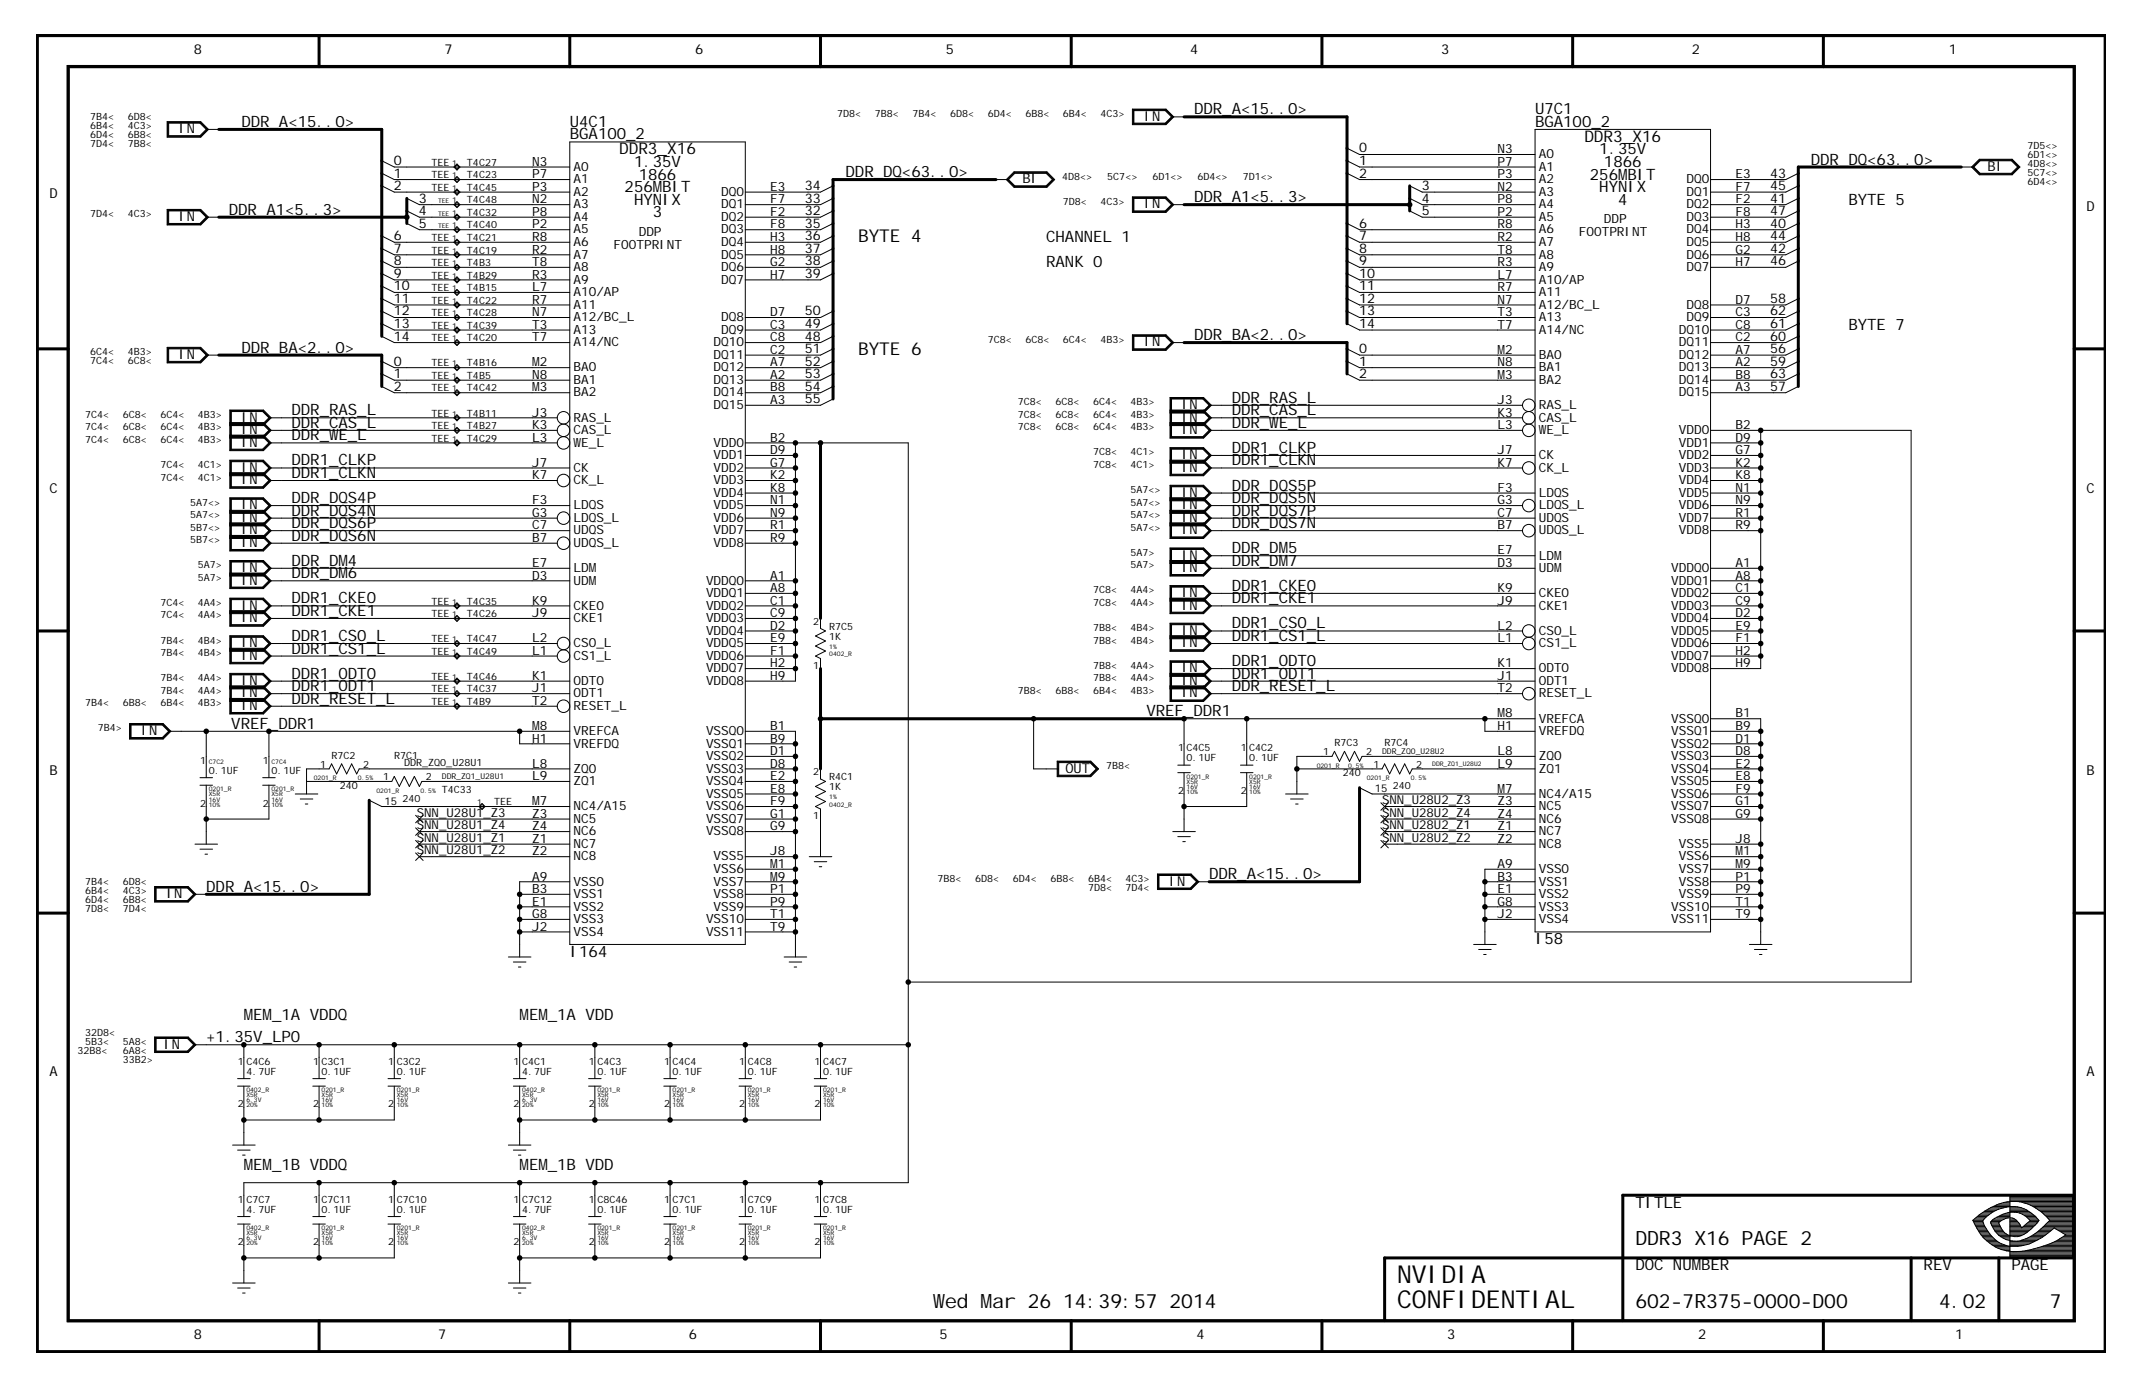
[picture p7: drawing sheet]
<svg xmlns="http://www.w3.org/2000/svg" width="432mm" height="279mm" viewBox="0 0 432 279" stroke-linecap="round" stroke-linejoin="round" font-family="sans-serif">
<defs><g id="words">
<g font-size="5">
<text x="281.5" y="263.5">CONFIDENTIAL</text>
<text x="281.5" y="258.5">NVIDIA</text>
</g>
<g font-size="4">
<text x="329.5" y="250.9">DDR3 X16 PAGE 2</text>
<text x="188.1" y="263.5">W</text>
<text x="190.4" y="263.5">ed M</text>
<text x="200" y="263.5">ar 26 14:39:57 2014</text>
<text x="329.5" y="263.5">602-7R375-0000-D00</text>
<text x="390.7" y="263.5">4.02</text>
<text x="413" y="263.5">7</text>
</g>
<g font-size="3.6">
<text x="172.9" y="48.8">BYTE 4</text>
<text x="172.9" y="71.5">BYTE 6</text>
</g>
<g font-size="3.2">
<text x="240.6" y="23">DDR_A&lt;15..0&gt;</text>
<text x="309.3" y="23">U7C1</text>
<text x="48.6" y="25.6">DDR_A&lt;15..0&gt;</text>
<text x="114.8" y="28.1">BGA100_2</text>
<text x="114.8" y="25.6">U4C1</text>
<text x="309.3" y="25.6">BGA100_2</text>
<text x="319.2" y="28.6">DDR3_X16</text>
<text x="124.8" y="31.1">DDR3_X16</text>
<text x="127.8" y="33.6">1.35V</text>
<text x="170.4" y="35.7">DDR_DQ&lt;63..0&gt;</text>
<text x="322.2" y="31.1">1.35V</text>
<text x="323.2" y="33.6">1866</text>
<text x="364.9" y="33.1">DDR_DQ&lt;63..0&gt;</text>
<text x="125.9" y="38.7">256M</text>
<text x="127.8" y="41.2">HYNIX</text>
<text x="128.7" y="36.2">1866</text>
<text x="133.4" y="38.7">BIT</text>
<text x="240.6" y="40.7">DDR_A1&lt;5..3&gt;</text>
<text x="320.4" y="36.2">256M</text>
<text x="322.2" y="38.7">HYNIX</text>
<text x="326" y="41.2">4</text>
<text x="327.9" y="36.2">BIT</text>
<text x="372.4" y="41.2">BYTE 5</text>
<text x="46.1" y="43.2">DDR_A1&lt;5..3&gt;</text>
<text x="131.5" y="43.8">3</text>
<text x="210.8" y="53.9">RANK 0</text>
<text x="210.8" y="48.8">CHANNEL 1</text>
<text x="48.6" y="71">DDR_BA&lt;2..0&gt;</text>
<text x="240.6" y="68.5">DDR_BA&lt;2..0&gt;</text>
<text x="372.4" y="66.5">BYTE 7</text>
<text x="58.7" y="83.7">DDR_RAS_L</text>
<text x="248.2" y="81.1">DDR_RAS_L</text>
<text x="248.2" y="83.7">DDR_CAS_L</text>
<text x="58.7" y="88.7">DDR_W</text>
<text x="58.7" y="86.2">DDR_CAS_L</text>
<text x="68.2" y="88.7">E_L</text>
<text x="248.2" y="86.2">DDR_W</text>
<text x="257.6" y="86.2">E_L</text>
<text x="58.7" y="93.8">DDR1_CLKP</text>
<text x="248.2" y="93.8">DDR1_CLKN</text>
<text x="248.2" y="91.2">DDR1_CLKP</text>
<text x="58.7" y="96.3">DDR1_CLKN</text>
<text x="58.7" y="101.3">DDR_DQS4P</text>
<text x="248.2" y="101.3">DDR_DQS5N</text>
<text x="248.2" y="98.8">DDR_DQS5P</text>
<text x="58.7" y="106.4">DDR_DQS6P</text>
<text x="58.7" y="103.9">DDR_DQS4N</text>
<text x="248.2" y="106.4">DDR_DQS7N</text>
<text x="248.2" y="103.9">DDR_DQS7P</text>
<text x="58.7" y="108.9">DDR_DQS6N</text>
<text x="58.7" y="114">DDR_DM</text>
<text x="70.1" y="114">4</text>
<text x="248.2" y="111.4">DDR_DM</text>
<text x="248.2" y="114">DDR_DM</text>
<text x="259.5" y="111.4">5</text>
<text x="259.5" y="114">7</text>
<text x="58.7" y="116.5">DDR_DM</text>
<text x="70.1" y="116.5">6</text>
<text x="248.2" y="119">DDR1_CKE0</text>
<text x="58.7" y="124.1">DDR1_CKE1</text>
<text x="58.7" y="121.5">DDR1_CKE0</text>
<text x="248.2" y="121.5">DDR1_CKE1</text>
<text x="58.7" y="131.7">DDR1_CS1_L</text>
<text x="58.7" y="129.1">DDR1_CS0_L</text>
<text x="248.2" y="129.1">DDR1_CS1_L</text>
<text x="248.2" y="126.6">DDR1_CS0_L</text>
<text x="58.7" y="136.7">DDR1_ODT0</text>
<text x="248.2" y="134.2">DDR1_ODT0</text>
<text x="248.2" y="136.7">DDR1_ODT1</text>
<text x="58.7" y="141.8">DDR_RESET_L</text>
<text x="58.7" y="139.2">DDR1_ODT1</text>
<text x="248.2" y="139.2">DDR_RESET_L</text>
<text x="46.6" y="146.8">VREF_DDR1</text>
<text x="231" y="144.3">VREF_DDR1</text>
<text x="41.6" y="179.6">DDR_A&lt;15..0&gt;</text>
<text x="243.6" y="177.1">DDR_A&lt;15..0&gt;</text>
<text x="309.3" y="190.3">I58</text>
<text x="114.8" y="192.8">I164</text>
<text x="41.6" y="210">+1.35V_LP0</text>
<text x="49.1" y="205.4">M _1A VDDQ</text>
<text x="51" y="205.4">EM</text>
<text x="104.7" y="205.4">M _1A VDD</text>
<text x="106.6" y="205.4">EM</text>
<text x="49.1" y="235.7">M _1B VDDQ</text>
<text x="51" y="235.7">EM</text>
<text x="104.7" y="235.7">M _1B VDD</text>
<text x="106.6" y="235.7">EM</text>
<text x="329.5" y="243.3">TITLE</text>
<text x="329.5" y="255.9">DOC NUM</text>
<text x="342.8" y="255.9">BER</text>
<text x="387.6" y="255.9">REV</text>
<text x="405.3" y="255.9">PAGE</text>
</g>
<g font-size="2.8">
<text x="39" y="10.9">8</text>
<text x="89.6" y="10.9">7</text>
<text x="140.1" y="10.9">6</text>
<text x="190.6" y="10.9">5</text>
<text x="239.8" y="10.9">4</text>
<text x="290.4" y="10.9">3</text>
<text x="340.9" y="10.9">2</text>
<text x="392.7" y="10.9">1</text>
<text x="36" y="26.8">IN</text>
<text x="230.5" y="24.3">IN</text>
<text x="400.5" y="34.4">BI</text>
<text x="10" y="40">D</text>
<text x="206" y="36.9">BI</text>
<text x="230.5" y="42">IN</text>
<text x="36" y="44.5">IN</text>
<text x="420.4" y="42.5">D</text>
<text x="230.5" y="69.8">IN</text>
<text x="36" y="72.3">IN</text>
<text x="238.1" y="82.4">IN</text>
<text x="48.6" y="84.9">IN</text>
<text x="48.6" y="87.4">IN</text>
<text x="48.6" y="90">IN</text>
<text x="238.1" y="84.9">IN</text>
<text x="238.1" y="87.4">IN</text>
<text x="48.6" y="95">IN</text>
<text x="238.1" y="92.5">IN</text>
<text x="238.1" y="95">IN</text>
<text x="10" y="99.3">C</text>
<text x="48.6" y="97.6">IN</text>
<text x="238.1" y="100.1">IN</text>
<text x="420.4" y="99.3">C</text>
<text x="48.6" y="102.6">IN</text>
<text x="48.6" y="105.1">IN</text>
<text x="48.6" y="107.7">IN</text>
<text x="238.1" y="107.7">IN</text>
<text x="238.1" y="105.1">IN</text>
<text x="238.1" y="102.6">IN</text>
<text x="48.6" y="110.2">IN</text>
<text x="238.1" y="112.7">IN</text>
<text x="48.6" y="115.2">IN</text>
<text x="48.6" y="117.8">IN</text>
<text x="238.1" y="115.2">IN</text>
<text x="48.6" y="122.8">IN</text>
<text x="48.6" y="125.3">IN</text>
<text x="238.1" y="120.3">IN</text>
<text x="238.1" y="122.8">IN</text>
<text x="48.6" y="130.4">IN</text>
<text x="238.1" y="130.4">IN</text>
<text x="238.1" y="127.9">IN</text>
<text x="48.6" y="132.9">IN</text>
<text x="48.6" y="138">IN</text>
<text x="238.1" y="135.4">IN</text>
<text x="238.1" y="138">IN</text>
<text x="48.6" y="140.5">IN</text>
<text x="48.6" y="143">IN</text>
<text x="238.1" y="140.5">IN</text>
<text x="28.4" y="148.1">IN</text>
<text x="214.7" y="155.6">OUT</text>
<text x="10" y="156.2">B</text>
<text x="420.4" y="156.2">B</text>
<text x="235.5" y="178.4">IN</text>
<text x="33.5" y="180.9">IN</text>
<text x="33" y="211.2">IN</text>
<text x="10" y="216.8">A</text>
<text x="420.4" y="216.8">A</text>
<text x="39" y="269.8">8</text>
<text x="88.3" y="269.8">7</text>
<text x="138.8" y="269.8">6</text>
<text x="189.3" y="269.8">5</text>
<text x="241.1" y="269.8">4</text>
<text x="291.6" y="269.8">3</text>
<text x="342.1" y="269.8">2</text>
<text x="393.9" y="269.8">1</text>
</g>
<g font-size="2.7">
<text x="79.3" y="33.2">0</text>
<text x="79.3" y="35.8">1</text>
<text x="273.8" y="30.7">0</text>
<text x="273.8" y="33.2">1</text>
<text x="273.8" y="35.8">2</text>
<text x="356.7" y="35.8">43</text>
<text x="79.3" y="38.3">2</text>
<text x="84.4" y="40.8">3</text>
<text x="162.2" y="40.8">33</text>
<text x="162.2" y="38.3">34</text>
<text x="286.5" y="38.3">3</text>
<text x="286.5" y="40.8">4</text>
<text x="356.7" y="38.3">45</text>
<text x="356.7" y="40.8">41</text>
<text x="84.4" y="45.9">5</text>
<text x="84.4" y="43.3">4</text>
<text x="162.2" y="43.3">32</text>
<text x="162.2" y="45.9">35</text>
<text x="273.8" y="45.9">6</text>
<text x="286.5" y="43.3">5</text>
<text x="356.7" y="43.3">47</text>
<text x="356.7" y="45.9">40</text>
<text x="79.3" y="50.9">7</text>
<text x="79.3" y="48.4">6</text>
<text x="79.3" y="53.5">8</text>
<text x="162.2" y="53.5">38</text>
<text x="162.2" y="50.9">37</text>
<text x="162.2" y="48.4">36</text>
<text x="273.8" y="50.9">8</text>
<text x="273.8" y="48.4">7</text>
<text x="273.8" y="53.5">9</text>
<text x="356.7" y="50.9">42</text>
<text x="356.7" y="48.4">44</text>
<text x="356.7" y="53.5">46</text>
<text x="79.3" y="58.5">10</text>
<text x="79.3" y="56">9</text>
<text x="162.2" y="56">39</text>
<text x="273.8" y="56">10</text>
<text x="273.8" y="58.5">11</text>
<text x="79.3" y="61">11</text>
<text x="79.3" y="63.6">12</text>
<text x="162.2" y="63.6">50</text>
<text x="273.8" y="61">12</text>
<text x="273.8" y="63.6">13</text>
<text x="356.7" y="61">58</text>
<text x="356.7" y="63.6">62</text>
<text x="79.3" y="66.1">13</text>
<text x="79.3" y="68.6">14</text>
<text x="162.2" y="68.6">48</text>
<text x="162.2" y="66.1">49</text>
<text x="162.2" y="71.1">51</text>
<text x="273.8" y="66.1">14</text>
<text x="273.8" y="71.1">0</text>
<text x="356.7" y="66.1">61</text>
<text x="356.7" y="68.6">60</text>
<text x="356.7" y="71.1">56</text>
<text x="79.3" y="73.7">0</text>
<text x="79.3" y="76.2">1</text>
<text x="162.2" y="73.7">52</text>
<text x="162.2" y="76.2">53</text>
<text x="273.8" y="73.7">1</text>
<text x="273.8" y="76.2">2</text>
<text x="356.7" y="73.7">59</text>
<text x="356.7" y="76.2">63</text>
<text x="79.3" y="78.7">2</text>
<text x="162.2" y="78.7">54</text>
<text x="162.2" y="81.2">55</text>
<text x="356.7" y="78.7">57</text>
</g>
<g font-size="2.6">
<text x="107.2" y="33.4">N3</text>
<text x="107.2" y="35.9">P7</text>
<text x="115.6" y="34.4">A0</text>
<text x="301.7" y="30.9">N3</text>
<text x="301.7" y="33.4">P7</text>
<text x="301.7" y="35.9">P3</text>
<text x="310.1" y="34.4">A1</text>
<text x="310.1" y="31.9">A0</text>
<text x="349.7" y="35.9">E3</text>
<text x="107.2" y="41">N2</text>
<text x="107.2" y="38.4">P3</text>
<text x="115.6" y="36.9">A1</text>
<text x="115.6" y="39.5">A2</text>
<text x="115.6" y="42">A3</text>
<text x="145.3" y="39.5">DQ0</text>
<text x="145.3" y="42">DQ1</text>
<text x="155.2" y="38.4">E3</text>
<text x="155.2" y="41">F7</text>
<text x="301.7" y="41">P8</text>
<text x="301.7" y="38.4">N2</text>
<text x="310.1" y="36.9">A2</text>
<text x="310.1" y="39.5">A3</text>
<text x="310.1" y="42">A4</text>
<text x="339.8" y="36.9">DQ0</text>
<text x="339.8" y="39.5">DQ1</text>
<text x="339.8" y="42">DQ2</text>
<text x="349.7" y="38.4">F7</text>
<text x="349.7" y="41">F2</text>
<text x="107.2" y="46">P2</text>
<text x="107.2" y="43.5">P8</text>
<text x="115.6" y="47">A5</text>
<text x="115.6" y="44.5">A4</text>
<text x="128.7" y="47.5">DDP</text>
<text x="145.3" y="44.5">DQ2</text>
<text x="145.3" y="47">DQ3</text>
<text x="155.2" y="43.5">F2</text>
<text x="155.2" y="46">F8</text>
<text x="301.7" y="46">R8</text>
<text x="301.7" y="43.5">P2</text>
<text x="310.1" y="47">A6</text>
<text x="310.1" y="44.5">A5</text>
<text x="318.1" y="47.5">FOOTPRINT</text>
<text x="323.2" y="45">DDP</text>
<text x="339.8" y="47">DQ4</text>
<text x="339.8" y="44.5">DQ3</text>
<text x="349.7" y="43.5">F8</text>
<text x="349.7" y="46">H3</text>
<text x="107.2" y="53.6">T8</text>
<text x="107.2" y="51.1">R2</text>
<text x="107.2" y="48.6">R8</text>
<text x="115.6" y="49.6">A6</text>
<text x="115.6" y="52.1">A7</text>
<text x="123.6" y="50.1">FOOTPRINT</text>
<text x="145.3" y="49.6">DQ4</text>
<text x="145.3" y="52.1">DQ5</text>
<text x="155.2" y="48.6">H3</text>
<text x="155.2" y="51.1">H8</text>
<text x="155.2" y="53.6">G2</text>
<text x="301.7" y="48.6">R2</text>
<text x="301.7" y="53.6">R3</text>
<text x="301.7" y="51.1">T8</text>
<text x="310.1" y="49.6">A7</text>
<text x="310.1" y="52.1">A8</text>
<text x="339.8" y="49.6">DQ5</text>
<text x="339.8" y="52.1">DQ6</text>
<text x="349.7" y="48.6">H8</text>
<text x="349.7" y="51.1">G2</text>
<text x="349.7" y="53.6">H7</text>
<text x="107.2" y="58.7">L7</text>
<text x="107.2" y="56.1">R3</text>
<text x="115.6" y="59.7">A10/AP</text>
<text x="115.6" y="57.1">A9</text>
<text x="115.6" y="54.6">A8</text>
<text x="145.3" y="57.1">DQ7</text>
<text x="145.3" y="54.6">DQ6</text>
<text x="155.2" y="56.1">H7</text>
<text x="301.7" y="58.7">R7</text>
<text x="301.7" y="56.1">L7</text>
<text x="310.1" y="57.1">A10/AP</text>
<text x="310.1" y="59.7">A11</text>
<text x="310.1" y="54.6">A9</text>
<text x="339.8" y="54.6">DQ7</text>
<text x="107.2" y="61.2">R7</text>
<text x="107.2" y="63.7">N7</text>
<text x="115.6" y="64.7">A12/BC_L</text>
<text x="115.6" y="62.2">A11</text>
<text x="145.3" y="64.7">DQ8</text>
<text x="155.2" y="63.7">D7</text>
<text x="301.7" y="61.2">N7</text>
<text x="301.7" y="63.7">T3</text>
<text x="310.1" y="62.2">A12/BC_L</text>
<text x="310.1" y="64.7">A13</text>
<text x="339.8" y="62.2">DQ8</text>
<text x="339.8" y="64.7">DQ9</text>
<text x="349.7" y="61.2">D7</text>
<text x="349.7" y="63.7">C3</text>
<text x="107.2" y="66.2">T3</text>
<text x="107.2" y="68.8">T7</text>
<text x="115.6" y="69.8">A14/NC</text>
<text x="115.6" y="67.2">A13</text>
<text x="143.8" y="69.8">DQ10</text>
<text x="145.3" y="67.2">DQ9</text>
<text x="155.2" y="66.2">C3</text>
<text x="155.2" y="68.8">C8</text>
<text x="155.2" y="71.3">C2</text>
<text x="301.7" y="66.2">T7</text>
<text x="301.7" y="71.3">M</text>
<text x="303.3" y="71.3">2</text>
<text x="310.1" y="67.2">A14/NC</text>
<text x="338.3" y="69.8">DQ11</text>
<text x="338.3" y="67.2">DQ10</text>
<text x="349.7" y="66.2">C8</text>
<text x="349.7" y="68.8">C2</text>
<text x="349.7" y="71.3">A7</text>
<text x="107.2" y="76.3">N8</text>
<text x="107.2" y="73.8">M</text>
<text x="108.8" y="73.8">2</text>
<text x="115.6" y="74.8">BA0</text>
<text x="115.6" y="77.3">BA1</text>
<text x="143.8" y="72.3">DQ11</text>
<text x="143.8" y="74.8">DQ12</text>
<text x="143.8" y="77.3">DQ13</text>
<text x="155.2" y="73.8">A7</text>
<text x="155.2" y="76.3">A2</text>
<text x="301.7" y="73.8">N8</text>
<text x="301.7" y="76.3">M</text>
<text x="303.3" y="76.3">3</text>
<text x="310.1" y="72.3">BA0</text>
<text x="310.1" y="74.8">BA1</text>
<text x="310.1" y="77.3">BA2</text>
<text x="338.3" y="72.3">DQ12</text>
<text x="338.3" y="74.8">DQ13</text>
<text x="338.3" y="77.3">DQ14</text>
<text x="349.7" y="73.8">A2</text>
<text x="349.7" y="76.3">B8</text>
<text x="107.2" y="83.9">J3</text>
<text x="107.2" y="78.9">M</text>
<text x="108.8" y="78.9">3</text>
<text x="115.6" y="79.9">BA2</text>
<text x="143.8" y="79.9">DQ14</text>
<text x="143.8" y="82.4">DQ15</text>
<text x="155.2" y="78.9">B8</text>
<text x="155.2" y="81.4">A3</text>
<text x="301.7" y="81.4">J3</text>
<text x="301.7" y="83.9">K3</text>
<text x="310.1" y="82.4">RAS_L</text>
<text x="338.3" y="79.9">DQ15</text>
<text x="349.7" y="78.9">A3</text>
<text x="107.2" y="86.4">K3</text>
<text x="107.2" y="89">L3</text>
<text x="115.6" y="84.9">RAS_L</text>
<text x="115.6" y="90">W</text>
<text x="115.6" y="87.4">CAS_L</text>
<text x="117.1" y="90">E_L</text>
<text x="143.8" y="90">VDD0</text>
<text x="155.2" y="89">B2</text>
<text x="301.7" y="86.4">L3</text>
<text x="310.1" y="87.4">W</text>
<text x="310.1" y="84.9">CAS_L</text>
<text x="311.6" y="87.4">E_L</text>
<text x="338.3" y="87.4">VDD0</text>
<text x="338.3" y="90">VDD1</text>
<text x="349.7" y="86.4">B2</text>
<text x="349.7" y="89">D9</text>
<text x="107.2" y="94">J7</text>
<text x="115.6" y="95">CK</text>
<text x="143.8" y="95">VDD2</text>
<text x="143.8" y="92.5">VDD1</text>
<text x="155.2" y="91.5">D9</text>
<text x="155.2" y="94">G7</text>
<text x="301.7" y="94">K7</text>
<text x="301.7" y="91.5">J7</text>
<text x="310.1" y="95">CK_L</text>
<text x="310.1" y="92.5">CK</text>
<text x="338.3" y="95">VDD3</text>
<text x="338.3" y="92.5">VDD2</text>
<text x="349.7" y="91.5">G7</text>
<text x="349.7" y="94">K2</text>
<text x="107.2" y="96.5">K7</text>
<text x="107.2" y="101.6">F3</text>
<text x="115.6" y="97.6">CK_L</text>
<text x="143.8" y="97.6">VDD3</text>
<text x="143.8" y="100.1">VDD4</text>
<text x="155.2" y="96.5">K2</text>
<text x="155.2" y="99.1">K8</text>
<text x="155.2" y="101.6">N1</text>
<text x="301.7" y="99.1">F3</text>
<text x="301.7" y="101.6">G3</text>
<text x="310.1" y="100.1">LDQS</text>
<text x="338.3" y="97.6">VDD4</text>
<text x="338.3" y="100.1">VDD5</text>
<text x="349.7" y="96.5">K8</text>
<text x="349.7" y="99.1">N1</text>
<text x="349.7" y="101.6">N9</text>
<text x="107.2" y="104.1">G3</text>
<text x="107.2" y="106.6">C7</text>
<text x="115.6" y="102.6">LDQS</text>
<text x="115.6" y="107.7">UDQS</text>
<text x="115.6" y="105.1">LDQS_L</text>
<text x="143.8" y="102.6">VDD5</text>
<text x="143.8" y="105.1">VDD6</text>
<text x="143.8" y="107.7">VDD7</text>
<text x="155.2" y="104.1">N9</text>
<text x="155.2" y="106.6">R1</text>
<text x="301.7" y="104.1">C7</text>
<text x="301.7" y="106.6">B7</text>
<text x="310.1" y="107.7">UDQS_L</text>
<text x="310.1" y="105.1">UDQS</text>
<text x="310.1" y="102.6">LDQS_L</text>
<text x="338.3" y="102.6">VDD6</text>
<text x="338.3" y="105.1">VDD7</text>
<text x="338.3" y="107.7">VDD8</text>
<text x="349.7" y="104.1">R1</text>
<text x="349.7" y="106.6">R9</text>
<text x="107.2" y="109.2">B7</text>
<text x="115.6" y="110.2">UDQS_L</text>
<text x="143.8" y="110.2">VDD8</text>
<text x="155.2" y="109.2">R9</text>
<text x="301.7" y="111.7">E7</text>
<text x="310.1" y="112.7">LDM</text>
<text x="107.2" y="114.2">E7</text>
<text x="107.2" y="116.7">D3</text>
<text x="115.6" y="117.8">UDM</text>
<text x="115.6" y="115.2">LDM</text>
<text x="142.3" y="117.8">VDDQ0</text>
<text x="155.2" y="116.7">A1</text>
<text x="155.2" y="119.3">A8</text>
<text x="301.7" y="119.3">K9</text>
<text x="301.7" y="114.2">D3</text>
<text x="310.1" y="115.2">UDM</text>
<text x="336.8" y="117.8">VDDQ1</text>
<text x="336.8" y="115.2">VDDQ0</text>
<text x="349.7" y="114.2">A1</text>
<text x="349.7" y="116.7">A8</text>
<text x="349.7" y="119.3">C1</text>
<text x="107.2" y="121.8">K9</text>
<text x="107.2" y="124.3">J9</text>
<text x="115.6" y="125.3">CKE1</text>
<text x="115.6" y="122.8">CKE0</text>
<text x="142.3" y="122.8">VDDQ2</text>
<text x="142.3" y="120.3">VDDQ1</text>
<text x="142.3" y="125.3">VDDQ3</text>
<text x="155.2" y="121.8">C1</text>
<text x="155.2" y="124.3">C9</text>
<text x="301.7" y="121.8">J9</text>
<text x="310.1" y="122.8">CKE1</text>
<text x="310.1" y="120.3">CKE0</text>
<text x="336.8" y="120.3">VDDQ2</text>
<text x="336.8" y="122.8">VDDQ3</text>
<text x="336.8" y="125.3">VDDQ4</text>
<text x="349.7" y="121.8">C9</text>
<text x="349.7" y="124.3">D2</text>
<text x="107.2" y="131.9">L1</text>
<text x="107.2" y="129.4">L2</text>
<text x="115.6" y="130.4">CS0_L</text>
<text x="142.3" y="127.9">VDDQ4</text>
<text x="142.3" y="130.4">VDDQ5</text>
<text x="155.2" y="126.9">D2</text>
<text x="155.2" y="129.4">E9</text>
<text x="155.2" y="131.9">F1</text>
<text x="301.7" y="129.4">L1</text>
<text x="301.7" y="126.9">L2</text>
<text x="310.1" y="130.4">CS1_L</text>
<text x="310.1" y="127.9">CS0_L</text>
<text x="336.8" y="130.4">VDDQ6</text>
<text x="336.8" y="127.9">VDDQ5</text>
<text x="349.7" y="126.9">E9</text>
<text x="349.7" y="129.4">F1</text>
<text x="349.7" y="131.9">H2</text>
<text x="107.2" y="137">K1</text>
<text x="115.6" y="138">ODT0</text>
<text x="115.6" y="132.9">CS1_L</text>
<text x="142.3" y="138">VDDQ8</text>
<text x="142.3" y="132.9">VDDQ6</text>
<text x="142.3" y="135.4">VDDQ7</text>
<text x="155.2" y="134.4">H2</text>
<text x="155.2" y="137">H9</text>
<text x="301.7" y="134.4">K1</text>
<text x="301.7" y="137">J1</text>
<text x="310.1" y="138">ODT1</text>
<text x="310.1" y="135.4">ODT0</text>
<text x="336.8" y="135.4">VDDQ8</text>
<text x="336.8" y="132.9">VDDQ7</text>
<text x="349.7" y="134.4">H9</text>
<text x="107.2" y="142">T2</text>
<text x="107.2" y="139.5">J1</text>
<text x="115.6" y="143">RESET_L</text>
<text x="115.6" y="140.5">ODT1</text>
<text x="301.7" y="139.5">T2</text>
<text x="310.1" y="140.5">RESET_L</text>
<text x="107.2" y="149.6">H1</text>
<text x="107.2" y="147.1">M</text>
<text x="108.8" y="147.1">8</text>
<text x="115.6" y="148.1">VREFCA</text>
<text x="142.3" y="148.1">VSSQ0</text>
<text x="155.2" y="147.1">B1</text>
<text x="155.2" y="149.6">B9</text>
<text x="301.7" y="147.1">H1</text>
<text x="301.7" y="144.5">M</text>
<text x="303.3" y="144.5">8</text>
<text x="310.1" y="145.5">VREFCA</text>
<text x="310.1" y="148.1">VREFDQ</text>
<text x="336.8" y="148.1">VSSQ1</text>
<text x="336.8" y="145.5">VSSQ0</text>
<text x="349.7" y="144.5">B1</text>
<text x="349.7" y="147.1">B9</text>
<text x="349.7" y="149.6">D1</text>
<text x="107.2" y="154.6">L8</text>
<text x="115.6" y="150.6">VREFDQ</text>
<text x="115.6" y="155.6">ZQ0</text>
<text x="142.3" y="150.6">VSSQ1</text>
<text x="142.3" y="153.1">VSSQ2</text>
<text x="142.3" y="155.6">VSSQ3</text>
<text x="155.2" y="152.1">D1</text>
<text x="155.2" y="154.6">D8</text>
<text x="301.7" y="152.1">L8</text>
<text x="301.7" y="154.6">L9</text>
<text x="310.1" y="153.1">ZQ0</text>
<text x="310.1" y="155.6">ZQ1</text>
<text x="336.8" y="150.6">VSSQ2</text>
<text x="336.8" y="153.1">VSSQ3</text>
<text x="336.8" y="155.6">VSSQ4</text>
<text x="349.7" y="152.1">D8</text>
<text x="349.7" y="154.6">E2</text>
<text x="107.2" y="157.2">L9</text>
<text x="115.6" y="158.2">ZQ1</text>
<text x="142.3" y="160.7">VSSQ5</text>
<text x="142.3" y="158.2">VSSQ4</text>
<text x="155.2" y="157.2">E2</text>
<text x="155.2" y="159.7">E8</text>
<text x="301.7" y="159.7">M</text>
<text x="303.3" y="159.7">7</text>
<text x="310.1" y="160.7">NC4/A15</text>
<text x="336.8" y="158.2">VSSQ5</text>
<text x="336.8" y="160.7">VSSQ6</text>
<text x="349.7" y="157.2">E8</text>
<text x="349.7" y="159.7">F9</text>
<text x="107.2" y="162.2">M</text>
<text x="107.2" y="164.7">Z3</text>
<text x="107.2" y="167.3">Z4</text>
<text x="108.8" y="162.2">7</text>
<text x="115.6" y="163.2">NC4/A15</text>
<text x="115.6" y="165.8">NC5</text>
<text x="142.3" y="165.8">VSSQ7</text>
<text x="142.3" y="163.2">VSSQ6</text>
<text x="155.2" y="162.2">F9</text>
<text x="155.2" y="164.7">G1</text>
<text x="155.2" y="167.3">G9</text>
<text x="301.7" y="162.2">Z3</text>
<text x="301.7" y="167.3">Z1</text>
<text x="301.7" y="164.7">Z4</text>
<text x="310.1" y="165.8">NC6</text>
<text x="310.1" y="163.2">NC5</text>
<text x="336.8" y="163.2">VSSQ7</text>
<text x="336.8" y="165.8">VSSQ8</text>
<text x="349.7" y="162.2">G1</text>
<text x="349.7" y="164.7">G9</text>
<text x="107.2" y="169.8">Z1</text>
<text x="107.2" y="172.3">Z2</text>
<text x="115.6" y="173.3">NC8</text>
<text x="115.6" y="170.8">NC7</text>
<text x="115.6" y="168.3">NC6</text>
<text x="142.3" y="168.3">VSSQ8</text>
<text x="143.8" y="173.3">VSS5</text>
<text x="155.2" y="172.3">J8</text>
<text x="301.7" y="169.8">Z2</text>
<text x="310.1" y="170.8">NC8</text>
<text x="310.1" y="168.3">NC7</text>
<text x="338.3" y="170.8">VSS5</text>
<text x="338.3" y="173.3">VSS6</text>
<text x="349.7" y="169.8">J8</text>
<text x="349.7" y="172.3">M</text>
<text x="351.2" y="172.3">1</text>
<text x="107.2" y="177.4">A9</text>
<text x="107.2" y="179.9">B3</text>
<text x="115.6" y="178.4">VSS0</text>
<text x="143.8" y="175.9">VSS6</text>
<text x="143.8" y="178.4">VSS7</text>
<text x="155.2" y="174.8">M</text>
<text x="155.2" y="177.4">M</text>
<text x="155.2" y="179.9">P1</text>
<text x="156.7" y="174.8">1</text>
<text x="156.7" y="177.4">9</text>
<text x="301.7" y="174.8">A9</text>
<text x="301.7" y="177.4">B3</text>
<text x="301.7" y="179.9">E1</text>
<text x="310.1" y="175.9">VSS0</text>
<text x="310.1" y="178.4">VSS1</text>
<text x="338.3" y="175.9">VSS7</text>
<text x="338.3" y="178.4">VSS8</text>
<text x="349.7" y="174.8">M</text>
<text x="349.7" y="177.4">P1</text>
<text x="349.7" y="179.9">P9</text>
<text x="351.2" y="174.8">9</text>
<text x="107.2" y="182.4">E1</text>
<text x="107.2" y="184.9">G8</text>
<text x="115.6" y="180.9">VSS1</text>
<text x="115.6" y="186">VSS3</text>
<text x="115.6" y="183.4">VSS2</text>
<text x="142.3" y="186">VSS10</text>
<text x="143.8" y="180.9">VSS8</text>
<text x="143.8" y="183.4">VSS9</text>
<text x="155.2" y="182.4">P9</text>
<text x="155.2" y="184.9">T1</text>
<text x="301.7" y="182.4">G8</text>
<text x="301.7" y="184.9">J2</text>
<text x="310.1" y="186">VSS4</text>
<text x="310.1" y="183.4">VSS3</text>
<text x="310.1" y="180.9">VSS2</text>
<text x="336.8" y="186">VSS11</text>
<text x="336.8" y="183.4">VSS10</text>
<text x="338.3" y="180.9">VSS9</text>
<text x="349.7" y="182.4">T1</text>
<text x="349.7" y="184.9">T9</text>
<text x="107.2" y="187.5">J2</text>
<text x="115.6" y="188.5">VSS4</text>
<text x="142.3" y="188.5">VSS11</text>
<text x="155.2" y="187.5">T9</text>
</g>
<g font-size="2.5">
<text x="278.5" y="162">SNN_U28U2_Z3</text>
<text x="84" y="164.5">SNN_U28U1_Z3</text>
<text x="84" y="167">SNN_U28U1_Z4</text>
<text x="278.5" y="164.5">SNN_U28U2_Z4</text>
<text x="278.5" y="167">SNN_U28U2_Z1</text>
<text x="84" y="172.1">SNN_U28U1_Z2</text>
<text x="84" y="169.5">SNN_U28U1_Z1</text>
<text x="278.5" y="169.5">SNN_U28U2_Z2</text>
</g>
<g font-size="2.2">
<text x="277" y="159.5">15</text>
<text x="77.5" y="162.1">15</text>
</g>
<g font-size="2">
<text x="168.7" y="23.5">7D8&lt;</text>
<text x="176.3" y="23.5">7B8&lt;</text>
<text x="183.9" y="23.5">7B4&lt;</text>
<text x="191.4" y="23.5">6D8&lt;</text>
<text x="199" y="23.5">6D4&lt;</text>
<text x="206.6" y="23.5">6B8&lt;</text>
<text x="214.2" y="23.5">6B4&lt;</text>
<text x="221.8" y="23.5">4C3&gt;</text>
<text x="18.2" y="29.7">7D4&lt;</text>
<text x="18.2" y="24.3">7B4&lt;</text>
<text x="18.2" y="26.1">6B4&lt;</text>
<text x="18.2" y="27.9">6D4&lt;</text>
<text x="25.7" y="29.7">7B8&lt;</text>
<text x="25.7" y="26.1">4C3&gt;</text>
<text x="25.7" y="27.9">6B8&lt;</text>
<text x="25.7" y="24.3">6D8&lt;</text>
<text x="86.9" y="33.4">TEE</text>
<text x="86.9" y="35.9">TEE</text>
<text x="94.1" y="33.4">T4C27</text>
<text x="94.1" y="35.9">T4C23</text>
<text x="408.5" y="30">7D5&lt;&gt;</text>
<text x="408.5" y="31.8">6D1&lt;&gt;</text>
<text x="408.5" y="35.5">5C7&lt;&gt;</text>
<text x="408.5" y="33.6">4D8&lt;&gt;</text>
<text x="86.9" y="38.4">TEE</text>
<text x="94.1" y="38.4">T4C45</text>
<text x="94.1" y="41">T4C48</text>
<text x="214" y="36.2">4D8&lt;&gt;</text>
<text x="214.2" y="41.2">7D8&lt;</text>
<text x="221.8" y="41.2">4C3&gt;</text>
<text x="223.1" y="36.2">5C7&lt;&gt;</text>
<text x="232.2" y="36.2">6D1&lt;&gt;</text>
<text x="241.3" y="36.2">6D4&lt;&gt;</text>
<text x="250.4" y="36.2">7D1&lt;&gt;</text>
<text x="408.5" y="37.3">6D4&lt;&gt;</text>
<text x="18.2" y="43.8">7D4&lt;</text>
<text x="25.7" y="43.8">4C3&gt;</text>
<text x="94.1" y="43.5">T4C32</text>
<text x="94.1" y="46">T4C40</text>
<text x="86.9" y="53.6">TEE</text>
<text x="86.9" y="48.6">TEE</text>
<text x="86.9" y="51.1">TEE</text>
<text x="94.1" y="48.6">T4C21</text>
<text x="94.1" y="51.1">T4C19</text>
<text x="94.1" y="53.6">T4B3</text>
<text x="86.9" y="56.1">TEE</text>
<text x="86.9" y="58.7">TEE</text>
<text x="94.1" y="56.1">T4B29</text>
<text x="94.1" y="58.7">T4B15</text>
<text x="86.9" y="61.2">TEE</text>
<text x="86.9" y="63.7">TEE</text>
<text x="94.1" y="61.2">T4C22</text>
<text x="94.1" y="63.7">T4C28</text>
<text x="18.2" y="71.5">6C4&lt;</text>
<text x="25.7" y="71.5">4B3&gt;</text>
<text x="86.9" y="66.2">TEE</text>
<text x="86.9" y="68.8">TEE</text>
<text x="94.1" y="66.2">T4C39</text>
<text x="94.1" y="68.8">T4C20</text>
<text x="199" y="69">7C8&lt;</text>
<text x="206.6" y="69">6C8&lt;</text>
<text x="214.2" y="69">6C4&lt;</text>
<text x="221.8" y="69">4B3&gt;</text>
<text x="18.2" y="73.4">7C4&lt;</text>
<text x="25.7" y="73.4">6C8&lt;</text>
<text x="86.9" y="73.8">TEE</text>
<text x="86.9" y="76.3">TEE</text>
<text x="94.1" y="73.8">T4B16</text>
<text x="94.1" y="76.3">T4B5</text>
<text x="86.9" y="78.9">TEE</text>
<text x="86.9" y="83.9">TEE</text>
<text x="94.1" y="78.9">T4C42</text>
<text x="94.1" y="83.9">T4B11</text>
<text x="205.1" y="81.6">7C8&lt;</text>
<text x="212.7" y="81.6">6C8&lt;</text>
<text x="220.2" y="81.6">6C4&lt;</text>
<text x="227.8" y="81.6">4B3&gt;</text>
<text x="17.2" y="84.2">7C4&lt;</text>
<text x="17.2" y="86.7">7C4&lt;</text>
<text x="17.2" y="89.2">7C4&lt;</text>
<text x="24.7" y="84.2">6C8&lt;</text>
<text x="24.7" y="86.7">6C8&lt;</text>
<text x="24.7" y="89.2">6C8&lt;</text>
<text x="32.3" y="89.2">6C4&lt;</text>
<text x="32.3" y="86.7">6C4&lt;</text>
<text x="32.3" y="84.2">6C4&lt;</text>
<text x="39.9" y="84.2">4B3&gt;</text>
<text x="39.9" y="89.2">4B3&gt;</text>
<text x="39.9" y="86.7">4B3&gt;</text>
<text x="86.9" y="86.4">TEE</text>
<text x="86.9" y="89">TEE</text>
<text x="94.1" y="86.4">T4B27</text>
<text x="94.1" y="89">T4C29</text>
<text x="205.1" y="84.2">7C8&lt;</text>
<text x="205.1" y="86.7">7C8&lt;</text>
<text x="212.7" y="84.2">6C8&lt;</text>
<text x="212.7" y="86.7">6C8&lt;</text>
<text x="220.2" y="86.7">6C4&lt;</text>
<text x="220.2" y="84.2">6C4&lt;</text>
<text x="227.8" y="84.2">4B3&gt;</text>
<text x="227.8" y="86.7">4B3&gt;</text>
<text x="32.3" y="94.3">7C4&lt;</text>
<text x="39.9" y="94.3">4C1&gt;</text>
<text x="220.2" y="91.7">7C8&lt;</text>
<text x="220.2" y="94.3">7C8&lt;</text>
<text x="227.8" y="91.7">4C1&gt;</text>
<text x="227.8" y="94.3">4C1&gt;</text>
<text x="32.3" y="96.8">7C4&lt;</text>
<text x="38.3" y="101.8">5A7&lt;&gt;</text>
<text x="39.9" y="96.8">4C1&gt;</text>
<text x="227.8" y="101.8">5A7&lt;&gt;</text>
<text x="227.8" y="99.3">5A7&lt;&gt;</text>
<text x="38.3" y="106.9">5B7&lt;&gt;</text>
<text x="38.3" y="104.4">5A7&lt;&gt;</text>
<text x="227.8" y="106.9">5A7&lt;&gt;</text>
<text x="227.8" y="104.4">5A7&lt;&gt;</text>
<text x="38.3" y="109.4">5B7&lt;&gt;</text>
<text x="227.8" y="112">5A7&gt;</text>
<text x="39.9" y="114.5">5A7&gt;</text>
<text x="39.9" y="117">5A7&gt;</text>
<text x="220.2" y="119.5">7C8&lt;</text>
<text x="227.8" y="119.5">4A4&gt;</text>
<text x="227.8" y="114.5">5A7&gt;</text>
<text x="32.3" y="124.6">7C4&lt;</text>
<text x="32.3" y="122.1">7C4&lt;</text>
<text x="39.9" y="122.1">4A4&gt;</text>
<text x="39.9" y="124.6">4A4&gt;</text>
<text x="86.9" y="121.8">TEE</text>
<text x="86.9" y="124.3">TEE</text>
<text x="94.1" y="121.8">T4C35</text>
<text x="94.1" y="124.3">T4C26</text>
<text x="163.9" y="125.8">2</text>
<text x="220.2" y="122.1">7C8&lt;</text>
<text x="227.8" y="122.1">4A4&gt;</text>
<text x="32.3" y="129.6">7B4&lt;</text>
<text x="39.9" y="129.6">4B4&gt;</text>
<text x="86.9" y="129.4">TEE</text>
<text x="86.9" y="131.9">TEE</text>
<text x="94.1" y="129.4">T4C47</text>
<text x="94.1" y="131.9">T4C49</text>
<text x="167.1" y="128.9">1K</text>
<text x="167.1" y="126.9">R7C5</text>
<text x="220.2" y="129.6">7B8&lt;</text>
<text x="220.2" y="127.1">7B8&lt;</text>
<text x="227.8" y="129.6">4B4&gt;</text>
<text x="227.8" y="127.1">4B4&gt;</text>
<text x="32.3" y="137.2">7B4&lt;</text>
<text x="32.3" y="132.2">7B4&lt;</text>
<text x="39.9" y="132.2">4B4&gt;</text>
<text x="39.9" y="137.2">4A4&gt;</text>
<text x="86.9" y="137">TEE</text>
<text x="94.1" y="137">T4C46</text>
<text x="163.9" y="134.7">1</text>
<text x="220.2" y="134.7">7B8&lt;</text>
<text x="220.2" y="137.2">7B8&lt;</text>
<text x="227.8" y="134.7">4A4&gt;</text>
<text x="227.8" y="137.2">4A4&gt;</text>
<text x="17.2" y="142.3">7B4&lt;</text>
<text x="24.7" y="142.3">6B8&lt;</text>
<text x="32.3" y="142.3">6B4&lt;</text>
<text x="32.3" y="139.7">7B4&lt;</text>
<text x="39.9" y="139.7">4A4&gt;</text>
<text x="39.9" y="142.3">4B3&gt;</text>
<text x="86.9" y="139.5">TEE</text>
<text x="86.9" y="142">TEE</text>
<text x="94.1" y="139.5">T4C37</text>
<text x="94.1" y="142">T4B9</text>
<text x="205.1" y="139.7">7B8&lt;</text>
<text x="212.7" y="139.7">6B8&lt;</text>
<text x="220.2" y="139.7">6B4&lt;</text>
<text x="227.8" y="139.7">4B3&gt;</text>
<text x="19.7" y="147.3">7B4&gt;</text>
<text x="40.3" y="153.9">1</text>
<text x="42.1" y="155.9">0.1UF</text>
<text x="53" y="153.9">1</text>
<text x="54.7" y="155.9">0.1UF</text>
<text x="64.5" y="154.6">1</text>
<text x="66.8" y="152.9">R7C2</text>
<text x="73.2" y="154.6">2</text>
<text x="79.4" y="152.9">R7C1</text>
<text x="81.5" y="154.4">DDR_ZQ0_U28U1</text>
<text x="222.9" y="154.9">7B8&lt;</text>
<text x="237.4" y="151.4">1</text>
<text x="239.1" y="153.4">0.1UF</text>
<text x="239.1" y="151.4">C4C5</text>
<text x="250" y="151.4">1</text>
<text x="251.7" y="151.4">C4C2</text>
<text x="251.7" y="153.4">0.1UF</text>
<text x="266.6" y="152.1">1</text>
<text x="268.9" y="150.3">R7C3</text>
<text x="275.3" y="152.1">2</text>
<text x="276.7" y="154.6">1</text>
<text x="279" y="150.3">R7C4</text>
<text x="285.4" y="154.6">2</text>
<text x="68.5" y="158.9">240</text>
<text x="77.2" y="157.2">1</text>
<text x="81.1" y="161.5">240</text>
<text x="85.8" y="157.2">2</text>
<text x="89" y="159.7">T4C33</text>
<text x="163.9" y="156.2">2</text>
<text x="167.1" y="159.2">1K</text>
<text x="167.1" y="157.2">R4C1</text>
<text x="237.4" y="159.9">2</text>
<text x="250" y="159.9">2</text>
<text x="270.6" y="156.4">240</text>
<text x="280.7" y="158.9">240</text>
<text x="40.3" y="162.5">2</text>
<text x="53" y="162.5">2</text>
<text x="99.6" y="162.2">TEE</text>
<text x="163.9" y="165">1</text>
<text x="17.2" y="178.3">7B4&lt;</text>
<text x="24.7" y="178.3">6D8&lt;</text>
<text x="188.9" y="177.6">7B8&lt;</text>
<text x="196.5" y="177.6">6D8&lt;</text>
<text x="204.1" y="177.6">6D4&lt;</text>
<text x="211.7" y="177.6">6B8&lt;</text>
<text x="219.2" y="179.4">7D8&lt;</text>
<text x="219.2" y="177.6">6B4&lt;</text>
<text x="226.8" y="179.4">7D4&lt;</text>
<text x="226.8" y="177.6">4C3&gt;</text>
<text x="17.2" y="183.8">7D8&lt;</text>
<text x="17.2" y="182">6D4&lt;</text>
<text x="17.2" y="180.1">6B4&lt;</text>
<text x="24.7" y="183.8">7D4&lt;</text>
<text x="24.7" y="182">6B8&lt;</text>
<text x="24.7" y="180.1">4C3&gt;</text>
<text x="17.2" y="208.6">32D8&lt;</text>
<text x="15.6" y="212.3">32B8&lt;</text>
<text x="17.2" y="210.5">5B3&lt;</text>
<text x="24.7" y="214.1">33B2&gt;</text>
<text x="24.7" y="212.3">6A8&lt;</text>
<text x="24.7" y="210.5">5A8&lt;</text>
<text x="47.9" y="214.5">1</text>
<text x="49.6" y="214.5">C4C6</text>
<text x="63.1" y="214.5">1</text>
<text x="64.8" y="214.5">C3C1</text>
<text x="78.2" y="214.5">1</text>
<text x="80" y="214.5">C3C2</text>
<text x="103.5" y="214.5">1</text>
<text x="105.2" y="214.5">C4C1</text>
<text x="118.7" y="214.5">1</text>
<text x="120.4" y="214.5">C4C3</text>
<text x="133.8" y="214.5">1</text>
<text x="135.5" y="214.5">C4C4</text>
<text x="149" y="214.5">1</text>
<text x="150.7" y="214.5">C4C8</text>
<text x="164.1" y="214.5">1</text>
<text x="165.8" y="214.5">C4C7</text>
<text x="49.6" y="216.5">4.7UF</text>
<text x="64.8" y="216.5">0.1UF</text>
<text x="80" y="216.5">0.1UF</text>
<text x="105.2" y="216.5">4.7UF</text>
<text x="120.4" y="216.5">0.1UF</text>
<text x="135.5" y="216.5">0.1UF</text>
<text x="150.7" y="216.5">0.1UF</text>
<text x="165.8" y="216.5">0.1UF</text>
<text x="47.9" y="223.1">2</text>
<text x="63.1" y="223.1">2</text>
<text x="78.2" y="223.1">2</text>
<text x="103.5" y="223.1">2</text>
<text x="118.7" y="223.1">2</text>
<text x="133.8" y="223.1">2</text>
<text x="149" y="223.1">2</text>
<text x="164.1" y="223.1">2</text>
<text x="47.9" y="242.3">1</text>
<text x="49.6" y="244.3">4.7UF</text>
<text x="49.6" y="242.3">C7C7</text>
<text x="63.1" y="242.3">1</text>
<text x="64.8" y="244.3">0.1UF</text>
<text x="64.8" y="242.3">C7C11</text>
<text x="78.2" y="242.3">1</text>
<text x="80" y="242.3">C7C10</text>
<text x="80" y="244.3">0.1UF</text>
<text x="103.5" y="242.3">1</text>
<text x="105.2" y="244.3">4.7UF</text>
<text x="105.2" y="242.3">C7C12</text>
<text x="118.7" y="242.3">1</text>
<text x="120.4" y="244.3">0.1UF</text>
<text x="120.4" y="242.3">C8C46</text>
<text x="133.8" y="242.3">1</text>
<text x="135.5" y="244.3">0.1UF</text>
<text x="135.5" y="242.3">C7C1</text>
<text x="149" y="242.3">1</text>
<text x="150.7" y="244.3">0.1UF</text>
<text x="150.7" y="242.3">C7C9</text>
<text x="164.1" y="242.3">1</text>
<text x="165.8" y="244.3">0.1UF</text>
<text x="165.8" y="242.3">C7C8</text>
<text x="47.9" y="250.9">2</text>
<text x="63.1" y="250.9">2</text>
<text x="78.2" y="250.9">2</text>
<text x="103.5" y="250.9">2</text>
<text x="118.7" y="250.9">2</text>
<text x="133.8" y="250.9">2</text>
<text x="149" y="250.9">2</text>
<text x="164.1" y="250.9">2</text>
</g>
<g font-size="1.6">
<text x="91.1" y="33.4">1</text>
<text x="91.1" y="35.9">1</text>
<text x="91.1" y="38.4">1</text>
<text x="91.1" y="41">1</text>
<text x="91.1" y="43.5">1</text>
<text x="91.1" y="46">1</text>
<text x="91.1" y="48.6">1</text>
<text x="91.1" y="51.1">1</text>
<text x="91.1" y="53.6">1</text>
<text x="91.1" y="56.1">1</text>
<text x="91.1" y="58.7">1</text>
<text x="91.1" y="61.2">1</text>
<text x="91.1" y="63.7">1</text>
<text x="91.1" y="66.2">1</text>
<text x="91.1" y="68.8">1</text>
<text x="91.1" y="73.8">1</text>
<text x="91.1" y="76.3">1</text>
<text x="91.1" y="78.9">1</text>
<text x="91.1" y="83.9">1</text>
<text x="91.1" y="86.4">1</text>
<text x="91.1" y="89">1</text>
<text x="91.1" y="121.8">1</text>
<text x="91.1" y="124.3">1</text>
<text x="91.1" y="129.4">1</text>
<text x="91.1" y="131.9">1</text>
<text x="91.1" y="137">1</text>
<text x="91.1" y="139.5">1</text>
<text x="91.1" y="142">1</text>
<text x="278.5" y="151.9">DDR_ZQ0_U28U2</text>
<text x="89" y="156.9">DDR_ZQ1_U28U1</text>
<text x="96.2" y="162.2">1</text>
</g>
<g font-size="1.3">
<text x="88.3" y="41">TEE</text>
<text x="88.3" y="43.5">TEE</text>
<text x="88.3" y="46">TEE</text>
<text x="167.1" y="130.6">1%</text>
<text x="167.1" y="132.2">0402_R</text>
<text x="42.1" y="153.9">C7C2</text>
<text x="54.7" y="153.9">C7C4</text>
<text x="265.3" y="154.6">0201_R</text>
<text x="271.7" y="154.6">0.5%</text>
<text x="288.6" y="154.4">DDR_ZQ1_U28U2</text>
<text x="42.1" y="159.4">0201_R</text>
<text x="42.1" y="161.5">16V</text>
<text x="42.1" y="160.4">X5R</text>
<text x="54.7" y="159.4">0201_R</text>
<text x="54.7" y="160.4">X5R</text>
<text x="54.7" y="161.5">16V</text>
<text x="63.2" y="157.2">0201_R</text>
<text x="72.1" y="157.2">0.5%</text>
<text x="75.9" y="159.7">0201_R</text>
<text x="84.8" y="159.7">0.5%</text>
<text x="167.1" y="161">1%</text>
<text x="239.1" y="158.9">16V</text>
<text x="239.1" y="156.9">0201_R</text>
<text x="239.1" y="157.9">X5R</text>
<text x="239.1" y="159.9">10%</text>
<text x="251.7" y="156.9">0201_R</text>
<text x="251.7" y="157.9">X5R</text>
<text x="251.7" y="159.9">10%</text>
<text x="251.7" y="158.9">16V</text>
<text x="275.4" y="157.2">0201_R</text>
<text x="284.3" y="157.2">0.5%</text>
<text x="42.1" y="162.5">10%</text>
<text x="54.7" y="162.5">10%</text>
<text x="167.1" y="162.5">0402_R</text>
<text x="49.6" y="220.1">0402_R</text>
<text x="49.6" y="221.1">X5R</text>
<text x="64.8" y="220.1">0201_R</text>
<text x="64.8" y="221.1">X5R</text>
<text x="80" y="220.1">0201_R</text>
<text x="80" y="221.1">X5R</text>
<text x="105.2" y="220.1">0402_R</text>
<text x="105.2" y="221.1">X5R</text>
<text x="120.4" y="220.1">0201_R</text>
<text x="120.4" y="221.1">X5R</text>
<text x="135.5" y="221.1">X5R</text>
<text x="135.5" y="220.1">0201_R</text>
<text x="150.7" y="220.1">0201_R</text>
<text x="150.7" y="221.1">X5R</text>
<text x="165.8" y="220.1">0201_R</text>
<text x="165.8" y="221.1">X5R</text>
<text x="49.6" y="222.1">6.3V</text>
<text x="49.6" y="223.1">20%</text>
<text x="64.8" y="222.1">16V</text>
<text x="64.8" y="223.1">10%</text>
<text x="80" y="222.1">16V</text>
<text x="80" y="223.1">10%</text>
<text x="105.2" y="222.1">6.3V</text>
<text x="105.2" y="223.1">20%</text>
<text x="120.4" y="222.1">16V</text>
<text x="120.4" y="223.1">10%</text>
<text x="135.5" y="223.1">10%</text>
<text x="135.5" y="222.1">16V</text>
<text x="150.7" y="222.1">16V</text>
<text x="150.7" y="223.1">10%</text>
<text x="165.8" y="222.1">16V</text>
<text x="165.8" y="223.1">10%</text>
<text x="49.6" y="247.8">0402_R</text>
<text x="49.6" y="249.9">6.3V</text>
<text x="49.6" y="250.9">20%</text>
<text x="49.6" y="248.9">X5R</text>
<text x="64.8" y="248.9">X5R</text>
<text x="64.8" y="250.9">10%</text>
<text x="64.8" y="247.8">0201_R</text>
<text x="64.8" y="249.9">16V</text>
<text x="80" y="250.9">10%</text>
<text x="80" y="247.8">0201_R</text>
<text x="80" y="249.9">16V</text>
<text x="80" y="248.9">X5R</text>
<text x="105.2" y="249.9">6.3V</text>
<text x="105.2" y="248.9">X5R</text>
<text x="105.2" y="247.8">0402_R</text>
<text x="105.2" y="250.9">20%</text>
<text x="120.4" y="247.8">0201_R</text>
<text x="120.4" y="248.9">X5R</text>
<text x="120.4" y="250.9">10%</text>
<text x="120.4" y="249.9">16V</text>
<text x="135.5" y="247.8">0201_R</text>
<text x="135.5" y="250.9">10%</text>
<text x="135.5" y="248.9">X5R</text>
<text x="135.5" y="249.9">16V</text>
<text x="150.7" y="247.8">0201_R</text>
<text x="150.7" y="249.9">16V</text>
<text x="150.7" y="250.9">10%</text>
<text x="150.7" y="248.9">X5R</text>
<text x="165.8" y="247.8">0201_R</text>
<text x="165.8" y="248.9">X5R</text>
<text x="165.8" y="250.9">10%</text>
<text x="165.8" y="249.9">16V</text>
</g>
</g></defs>
<g fill="none" stroke="#000" stroke-width=".61">
<path d="M7.5 7.1h416.7zM7.5 7.1v265.2zM13.8 13.4h404.1zM13.8 13.4v252.6zM64.3 7.1v6.3zM114.8 7.1v6.3zM165.3 7.1v6.3zM215.8 7.1v6.3zM266.4 7.1v6.3zM316.9 7.1v6.3zM367.4 7.1v6.3zM417.9 13.4v252.6z"/>
<path d="M424.2 7.1v265.2zM44.1 26.1h32.8zM76.9 26.1v6.3zM76.9 32.4v2.5zM76.9 34.9v2.5zM76.9 37.4v10.1zM82 40v2.5zM167.9 36.2h32.8zM167.9 36.2v1.2zM167.9 37.4v2.6zM167.9 40v2.5zM238.6 23.5h32.8z"/>
<path d="M271.4 29.9v2.5zM271.4 23.5v6.4zM271.4 32.4v2.5zM271.4 34.9v10.1zM284 37.4v2.6zM284 40v1.2zM362.3 33.6h32.9zM362.3 33.6v1.3zM362.3 34.9v2.5zM362.3 37.4v2.6zM362.3 40v2.5zM44.1 43.8h37.9z"/>
<path d="M76.9 50.1v2.5zM76.9 47.5v2.6zM76.9 52.6v2.5zM76.9 55.1v2.5zM76.9 57.6v2.6zM82 42.5v1.3zM82 43.8v1.2zM167.9 42.5v2.5zM167.9 45v2.5zM167.9 47.5v2.6zM167.9 50.1v2.5zM167.9 52.6v2.5z"/>
<path d="M167.9 55.1v7.6zM238.6 41.2h45.4zM271.4 45v2.5zM271.4 50.1v2.5zM271.4 47.5v2.6zM271.4 52.6v2.5zM271.4 55.1v2.5zM271.4 57.6v2.6zM284 41.2v1.3zM362.3 42.5v2.5zM362.3 45v2.5zM362.3 47.5v2.6z"/>
<path d="M362.3 50.1v2.5zM362.3 52.6v7.6zM7.5 70.3h6.3zM44.1 71.5h32.8zM76.9 65.2v2.5zM76.9 62.7v2.5zM76.9 60.2v2.5zM76.9 71.5v1.3zM76.9 75.3v2.6zM76.9 72.8v2.5zM167.9 62.7v2.5zM167.9 65.2v2.5z"/>
<path d="M167.9 67.7v2.6zM167.9 70.3v2.5zM167.9 72.8v2.5zM167.9 75.3v2.6zM167.9 77.9v2.5zM238.6 69h32.8zM271.4 69v1.3zM271.4 62.7v2.5zM271.4 60.2v2.5zM271.4 70.3v2.5zM271.4 72.8v2.5zM362.3 60.2v2.5z"/>
<path d="M362.3 62.7v2.5zM362.3 65.2v2.5zM362.3 67.7v2.6zM362.3 70.3v2.5zM362.3 72.8v2.5zM362.3 75.3v2.6zM417.9 70.3h6.3zM165.3 89.2v35.4zM7.5 127.1h6.3zM165.3 134.7v10.1zM417.9 127.1h6.3zM165.3 144.8h43z"/>
<path d="M165.3 144.8v10.1zM208.3 144.8h30.3zM273.9 158.7v18.9zM74.4 161.2v18.9zM243.6 177.6h30.3zM7.5 183.9h6.3zM41.6 180.1h32.8zM417.9 183.9h6.3zM279 253.4h138.9zM279 253.4v12.6zM327 240.8h90.9zM327 240.8v25.2z"/>
<path d="M385.1 253.4v12.6zM402.8 253.4v12.6zM7.5 272.3h416.7zM13.8 266h404.1zM64.3 266v6.3zM114.8 266v6.3zM165.3 266v6.3zM215.8 266v6.3zM266.4 266v6.3zM316.9 266v6.3zM367.4 266v6.3z"/>
</g>
<g fill="none" stroke="#000" stroke-width=".2">
<path d="M7.7 7.4h416.3zM7.7 7.4v264.7zM13.5 13.2h404.7zM13.5 13.2v253.1zM418.2 13.2v253.1zM424 7.4v264.7zM33.7 24.5h6.7zM33.7 24.5v3.1zM33.7 27.6h6.7zM33.8 24.6h6.6zM33.8 24.6v2.9zM33.8 27.5h6.6z"/>
<path d="M33.9 24.7h6.4zM33.9 24.7v2.7zM33.9 27.4h6.4zM34 24.8h6.3zM34 24.8v2.5zM34 27.3h6.3zM40.3 24.8l1.3 1.3zM40.3 27.3l1.3-1.2zM40.3 24.7l1.4 1.4zM40.3 27.4l1.4-1.3zM40.4 24.6l1.5 1.5zM40.4 24.5l1.6 1.6z"/>
<path d="M40.4 27.6l1.6-1.5zM41.6 26.1h2.5zM41.9 26.1l-1.5 1.4zM76.9 32.4l2.5 1.2zM76.9 37.4l2.5 1.3zM76.9 34.9l2.5 1.3zM79.4 33.6h2.6zM79.4 38.7h2.6zM79.4 36.2h2.6zM82 40l2.5 1.2zM82 38.7h10.1zM82 33.6h10.1z"/>
<path d="M82 36.2h10.1zM91.5 33.6l.6 .7zM91.5 36.2l.6 .6zM91.5 38.7l.6 .6zM92.1 38.7h15.1zM92.1 33.6h15.1zM92.1 36.2h15.1zM92.1 34.3l.6-.7zM92.1 33l.6 .6zM92.1 33l-.6 .6zM92.1 36.8l.6-.6zM92.1 35.6l.6 .6z"/>
<path d="M92.1 35.6l-.6 .6zM92.1 39.3l.6-.6zM92.1 38.1l.6 .6zM92.1 38.1l-.6 .6zM107.2 33.6h7.6zM107.2 36.2h7.6zM107.2 38.7h7.6zM114.8 28.6h35.4zM114.8 28.6v161.7zM150.2 38.7h7.5zM150.2 28.6v161.7zM157.7 38.7h5.1z"/>
<path d="M162.8 38.7h2.5zM165.3 38.7l2.6-1.3zM200.7 36.2h2.5zM202.8 36.2l1.5 1.5zM202.9 36.2l1.5-1.5zM202.9 36.2l1.5 1.4zM203.1 36.2l1.3 1.3zM203.2 36.2l1.3-1.3zM203.2 36.2l1.3 1.2zM204.3 34.6h6.6zM204.3 37.7h6.6zM204.3 34.6l-1.5 1.6z"/>
<path d="M204.4 34.7h6.5zM204.4 37.6h6.5zM204.4 34.8h6.4zM204.4 37.5h6.4zM204.4 34.8l-1.3 1.4zM204.5 34.9h6.3zM204.5 37.4h6.3zM210.8 34.9l1.3 1.3zM210.8 37.5l1.4-1.3zM210.8 34.8l1.4 1.4zM210.9 37.6l1.5-1.4zM210.9 34.7l1.5 1.5z"/>
<path d="M210.9 37.7l1.6-1.5zM210.9 34.6l1.6 1.6zM212.1 36.2l-1.3 1.2zM228.2 22h6.7zM228.2 22v3.1zM228.2 25.1h6.7zM228.2 39.7h6.7zM228.2 39.7v3.1zM228.3 22.1h6.6zM228.3 22.1v2.9zM228.3 25h6.6zM228.3 39.8h6.6z"/>
<path d="M228.3 39.8v2.9zM228.4 22.2h6.4zM228.4 22.2v2.7zM228.4 24.9h6.4zM228.4 39.9h6.4zM228.4 39.9v2.7zM228.5 22.3h6.3zM228.5 22.3v2.5zM228.5 24.8h6.3zM228.5 40h6.3zM228.5 40v2.5zM234.8 22.3l1.3 1.2z"/>
<path d="M234.8 24.8l1.3-1.3zM234.8 40l1.3 1.2zM234.8 22.2l1.4 1.3zM234.8 24.9l1.4-1.4zM234.8 39.9l1.4 1.3zM234.9 22.1l1.5 1.4zM234.9 25l1.5-1.5zM234.9 39.8l1.5 1.4zM234.9 22l1.6 1.5zM234.9 25.1l1.6-1.6zM234.9 39.7l1.6 1.5zM236.1 23.5h2.5z"/>
<path d="M271.4 29.9l2.5 1.2zM271.4 32.4l2.5 1.2zM271.4 34.9l2.5 1.3zM273.9 31.1h2.6zM273.9 33.6h2.6zM273.9 36.2h2.6zM276.5 31.1h25.2zM276.5 33.6h25.2zM276.5 36.2h25.2zM284 37.4l2.6 1.3zM284 40l2.6 1.2zM286.6 38.7h2.5z"/>
<path d="M289.1 38.7h12.6zM301.7 31.1h7.6zM301.7 33.6h7.6zM301.7 36.2h7.6zM301.7 38.7h7.6zM309.3 26.1h35.4zM309.3 26.1v161.6zM344.7 36.2h7.5zM344.7 38.7h7.5zM344.7 26.1v161.6zM352.2 36.2h5.1zM352.2 38.7h5.1z"/>
<path d="M357.3 38.7h2.5zM357.3 36.2h2.5zM359.8 38.7l2.5-1.3zM359.8 36.2l2.5-1.3zM395.2 33.6h2.5zM397.3 33.6l1.5-1.5zM397.3 33.6l1.5 1.6zM397.4 33.6l1.5-1.4zM397.4 33.6l1.5 1.5zM397.6 33.6l1.3-1.3zM397.6 33.6l1.3 1.4zM397.7 33.6l1.3 1.3z"/>
<path d="M398.8 32.1h6.6zM398.8 35.2h6.6zM398.9 32.2h6.5zM398.9 35.1h6.5zM398.9 32.3h6.4zM398.9 35h6.4zM399 32.4h6.3zM399 34.9h6.3zM399 32.4l-1.3 1.2zM405.3 34.9l1.2-1.3zM405.3 32.4l1.2 1.2zM405.3 35l1.4-1.4z"/>
<path d="M405.3 32.3l1.4 1.3zM405.4 35.1l1.5-1.5zM405.4 32.2l1.5 1.4zM405.4 35.2l1.6-1.6zM405.4 32.1l1.6 1.5zM33.7 42.2h6.7zM33.7 42.2v3.1zM33.7 45.3h6.7zM33.8 42.3h6.6zM33.8 42.3v2.9zM33.8 45.2h6.6zM33.9 42.4h6.4z"/>
<path d="M33.9 42.4v2.7zM33.9 45.1h6.4zM34 42.5h6.3zM34 42.5v2.5zM34 45h6.3zM40.3 42.5l1.3 1.3zM40.3 45l1.3-1.2zM40.3 42.4l1.4 1.4zM40.3 45.1l1.4-1.3zM40.4 42.3l1.5 1.5zM40.4 45.2l1.5-1.4zM40.4 42.2l1.6 1.6z"/>
<path d="M40.4 45.3l1.6-1.5zM41.6 43.8h2.5zM76.9 52.6l2.5 1.3zM76.9 50.1l2.5 1.2zM76.9 47.5l2.5 1.3zM76.9 57.6l2.5 1.3zM76.9 55.1l2.5 1.3zM79.4 53.9h2.6zM79.4 51.3h2.6zM79.4 48.8h2.6zM79.4 58.9h2.6zM79.4 56.4h2.6z"/>
<path d="M82 42.5l2.5 1.3zM82 45l2.5 1.3zM82 58.9h10.1zM82 53.9h10.1zM82 56.4h10.1zM82 51.3h10.1zM82 48.8h10.1zM84.5 41.2h2.5zM84.5 43.8h2.5zM84.5 46.3h2.5zM87 46.3h5.1zM87 43.8h5.1z"/>
<path d="M87 41.2h5.1zM91.5 41.2l.6 .6zM91.5 43.8l.6 .6zM91.5 46.3l.6 .6zM91.5 48.8l.6 .6zM91.5 51.3l.6 .6zM91.5 53.9l.6 .6zM91.5 56.4l.6 .6zM91.5 58.9l.6 .6zM92.1 58.9h15.1zM92.1 53.9h15.1zM92.1 56.4h15.1z"/>
<path d="M92.1 51.3h15.1zM92.1 48.8h15.1zM92.1 46.3h15.1zM92.1 43.8h15.1zM92.1 41.2h15.1zM92.1 41.8l.6-.6zM92.1 40.6l.6 .6zM92.1 40.6l-.6 .6zM92.1 44.4l.6-.6zM92.1 43.1l.6 .7zM92.1 43.1l-.6 .7zM92.1 46.9l.6-.6z"/>
<path d="M92.1 45.7l.6 .6zM92.1 45.7l-.6 .6zM92.1 49.4l.6-.6zM92.1 48.2l.6 .6zM92.1 48.2l-.6 .6zM92.1 51.9l.6-.6zM92.1 50.7l.6 .6zM92.1 50.7l-.6 .6zM92.1 54.5l.6-.6zM92.1 53.2l.6 .7zM92.1 53.2l-.6 .7zM92.1 57l.6-.6z"/>
<path d="M92.1 55.8l.6 .6zM92.1 55.8l-.6 .6zM92.1 59.5l.6-.6zM92.1 58.3l.6 .6zM92.1 58.3l-.6 .6zM107.2 46.3h7.6zM107.2 43.8h7.6zM107.2 41.2h7.6zM107.2 48.8h7.6zM107.2 58.9h7.6zM107.2 53.9h7.6zM107.2 51.3h7.6z"/>
<path d="M107.2 56.4h7.6zM150.2 48.8h7.5zM150.2 46.3h7.5zM150.2 43.8h7.5zM150.2 41.2h7.5zM150.2 51.3h7.5zM150.2 56.4h7.5zM150.2 53.9h7.5zM157.7 41.2h5.1zM157.7 43.8h5.1zM157.7 46.3h5.1zM157.7 48.8h5.1z"/>
<path d="M157.7 51.3h5.1zM157.7 53.9h5.1zM157.7 56.4h5.1zM162.8 43.8h2.5zM162.8 41.2h2.5zM162.8 46.3h2.5zM162.8 48.8h2.5zM162.8 51.3h2.5zM162.8 53.9h2.5zM162.8 56.4h2.5zM165.3 43.8l2.6-1.3zM165.3 41.2l2.6-1.2z"/>
<path d="M165.3 46.3l2.6-1.3zM165.3 48.8l2.6-1.3zM165.3 51.3l2.6-1.2zM165.3 53.9l2.6-1.3zM165.3 56.4l2.6-1.3zM228.2 42.8h6.7zM228.3 42.7h6.6zM228.4 42.6h6.4zM228.5 42.5h6.3zM234.8 42.5l1.3-1.3zM234.8 42.6l1.4-1.4zM234.9 42.7l1.5-1.5z"/>
<path d="M234.9 42.8l1.6-1.6zM236.1 41.2h2.5zM271.4 45l2.5 1.3zM271.4 47.5l2.5 1.3zM271.4 52.6l2.5 1.3zM271.4 50.1l2.5 1.2zM271.4 57.6l2.5 1.3zM271.4 55.1l2.5 1.3zM273.9 46.3h2.6zM273.9 48.8h2.6zM273.9 53.9h2.6zM273.9 51.3h2.6z"/>
<path d="M273.9 58.9h2.6zM273.9 56.4h2.6zM276.5 46.3h25.2zM276.5 48.8h25.2zM276.5 58.9h25.2zM276.5 56.4h25.2zM276.5 53.9h25.2zM276.5 51.3h25.2zM284 42.5l2.6 1.3zM286.6 41.2h2.5zM286.6 43.8h2.5zM289.1 43.8h12.6z"/>
<path d="M289.1 41.2h12.6zM301.7 43.8h7.6zM301.7 41.2h7.6zM301.7 46.3h7.6zM301.7 56.4h7.6zM301.7 58.9h7.6zM301.7 51.3h7.6zM301.7 48.8h7.6zM301.7 53.9h7.6zM344.7 46.3h7.5zM344.7 43.8h7.5zM344.7 41.2h7.5z"/>
<path d="M344.7 48.8h7.5zM344.7 53.9h7.5zM344.7 51.3h7.5zM352.2 41.2h5.1zM352.2 43.8h5.1zM352.2 46.3h5.1zM352.2 48.8h5.1zM352.2 51.3h5.1zM352.2 53.9h5.1zM357.3 43.8h2.5zM357.3 41.2h2.5zM357.3 51.3h2.5z"/>
<path d="M357.3 48.8h2.5zM357.3 46.3h2.5zM357.3 53.9h2.5zM359.8 43.8l2.5-1.3zM359.8 41.2l2.5-1.2zM359.8 51.3l2.5-1.2zM359.8 48.8l2.5-1.3zM359.8 46.3l2.5-1.3zM359.8 53.9l2.5-1.3zM33.7 70h6.7zM33.7 70v3.1zM33.7 73.1h6.7z"/>
<path d="M33.8 70.1h6.6zM33.8 70.1v2.9zM33.8 73h6.6zM33.9 70.2h6.4zM33.9 70.2v2.7zM33.9 72.9h6.4zM34 70.3h6.3zM34 70.3v2.5zM34 72.8h6.3zM40.3 70.3l1.3 1.2zM40.3 72.8l1.3-1.3zM40.3 70.2l1.4 1.3z"/>
<path d="M40.3 72.9l1.4-1.4zM40.4 70.1l1.5 1.4zM40.4 70l1.6 1.5zM40.4 73.1l1.6-1.6zM41.6 71.5h2.5zM41.9 71.5l-1.5 1.5zM76.9 67.7l2.5 1.3zM76.9 65.2l2.5 1.3zM76.9 62.7l2.5 1.3zM76.9 60.2l2.5 1.2zM76.9 75.3l2.5 1.3zM76.9 77.9l2.5 1.2z"/>
<path d="M76.9 72.8l2.5 1.3zM79.4 69h2.6zM79.4 66.5h2.6zM79.4 64h2.6zM79.4 61.4h2.6zM79.4 76.6h2.6zM79.4 79.1h2.6zM79.4 74.1h2.6zM82 79.1h10.1zM82 76.6h10.1zM82 74.1h10.1zM82 66.5h10.1z"/>
<path d="M82 69h10.1zM82 64h10.1zM82 61.4h10.1zM91.5 61.4l.6 .6zM91.5 64l.6 .6zM91.5 66.5l.6 .6zM91.5 69l.6 .6zM91.5 74.1l.6 .6zM91.5 76.6l.6 .6zM91.5 79.1l.6 .6zM92.1 79.1h15.1zM92.1 76.6h15.1z"/>
<path d="M92.1 74.1h15.1zM92.1 66.5h15.1zM92.1 69h15.1zM92.1 64h15.1zM92.1 61.4h15.1zM92.1 62l.6-.6zM92.1 60.8l.6 .6zM92.1 60.8l-.6 .6zM92.1 64.6l.6-.6zM92.1 63.4l.6 .6zM92.1 63.4l-.6 .6zM92.1 67.1l.6-.6z"/>
<path d="M92.1 65.9l.6 .6zM92.1 65.9l-.6 .6zM92.1 69.6l.6-.6zM92.1 68.4l.6 .6zM92.1 68.4l-.6 .6zM92.1 74.7l.6-.6zM92.1 73.5l.6 .6zM92.1 73.5l-.6 .6zM92.1 77.2l.6-.6zM92.1 76l.6 .6zM92.1 76l-.6 .6zM92.1 79.7l.6-.6z"/>
<path d="M92.1 78.5l.6 .6zM92.1 78.5l-.6 .6zM107.2 61.4h7.6zM107.2 64h7.6zM107.2 74.1h7.6zM107.2 69h7.6zM107.2 66.5h7.6zM107.2 79.1h7.6zM107.2 76.6h7.6zM150.2 64h7.5zM150.2 66.5h7.5zM150.2 69h7.5z"/>
<path d="M150.2 74.1h7.5zM150.2 71.5h7.5zM150.2 79.1h7.5zM150.2 76.6h7.5zM157.7 64h5.1zM157.7 66.5h5.1zM157.7 69h5.1zM157.7 71.5h5.1zM157.7 79.1h5.1zM157.7 76.6h5.1zM157.7 74.1h5.1zM162.8 64h2.5z"/>
<path d="M162.8 66.5h2.5zM162.8 69h2.5zM162.8 71.5h2.5zM162.8 74.1h2.5zM162.8 76.6h2.5zM162.8 79.1h2.5zM165.3 64l2.6-1.3zM165.3 66.5l2.6-1.3zM165.3 69l2.6-1.3zM165.3 71.5l2.6-1.2zM165.3 74.1l2.6-1.3zM165.3 76.6l2.6-1.3z"/>
<path d="M165.3 79.1l2.6-1.2zM228.2 67.4h6.7zM228.2 67.4v3.2zM228.2 70.6h6.7zM228.3 67.5h6.6zM228.3 67.5v3zM228.3 70.5h6.6zM228.4 67.6h6.4zM228.4 67.6v2.8zM228.4 70.4h6.4zM228.5 67.7h6.3zM228.5 67.7v2.6z"/>
<path d="M228.5 70.3h6.3zM234.8 67.7l1.3 1.3zM234.8 67.6l1.4 1.4zM234.8 70.4l1.4-1.4zM234.9 67.5l1.5 1.5zM234.9 70.5l1.5-1.5zM234.9 67.4l1.6 1.6zM234.9 70.6l1.6-1.6zM236.1 69h2.5zM236.1 69l-1.3 1.3zM271.4 70.3l2.5 1.2zM271.4 65.2l2.5 1.3z"/>
<path d="M271.4 62.7l2.5 1.3zM271.4 60.2l2.5 1.2zM271.4 75.3l2.5 1.3zM271.4 72.8l2.5 1.3zM273.9 71.5h2.6zM273.9 66.5h2.6zM273.9 64h2.6zM273.9 61.4h2.6zM273.9 76.6h2.6zM273.9 74.1h2.6zM276.5 61.4h25.2zM276.5 64h25.2z"/>
<path d="M276.5 71.5h25.2zM276.5 74.1h25.2zM276.5 76.6h25.2zM276.5 66.5h25.2zM301.7 61.4h7.6zM301.7 71.5h7.6zM301.7 66.5h7.6zM301.7 64h7.6zM301.7 76.6h7.6zM301.7 74.1h7.6zM344.7 61.4h7.5zM344.7 64h7.5z"/>
<path d="M344.7 66.5h7.5zM344.7 71.5h7.5zM344.7 69h7.5zM344.7 76.6h7.5zM344.7 79.1h7.5zM344.7 74.1h7.5zM352.2 61.4h5.1zM352.2 64h5.1zM352.2 66.5h5.1zM352.2 71.5h5.1zM352.2 69h5.1zM352.2 79.1h5.1z"/>
<path d="M352.2 76.6h5.1zM352.2 74.1h5.1zM357.3 64h2.5zM357.3 61.4h2.5zM357.3 66.5h2.5zM357.3 71.5h2.5zM357.3 69h2.5zM357.3 76.6h2.5zM357.3 74.1h2.5zM357.3 79.1h2.5zM359.8 64l2.5-1.3zM359.8 61.4l2.5-1.2z"/>
<path d="M359.8 66.5l2.5-1.3zM359.8 71.5l2.5-1.2zM359.8 69l2.5-1.3zM359.8 76.6l2.5-1.3zM359.8 74.1l2.5-1.3zM359.8 79.1l2.5-1.2zM46.3 82.6h6.8zM46.3 82.6v3.1zM46.3 85.7h6.8zM46.3 92.7h6.8zM46.3 92.7v3.1zM46.3 95.8h6.8z"/>
<path d="M46.3 85.1h6.8zM46.3 85.1v3.2zM46.3 88.3h6.8zM46.3 87.7h6.8zM46.3 87.7v3.1zM46.3 90.8h6.8zM46.3 95.2h6.8zM46.3 95.2v3.2zM46.3 98.4h6.8zM46.4 82.7h6.6zM46.4 82.7v2.9zM46.4 85.6h6.6z"/>
<path d="M46.4 92.8h6.6zM46.4 92.8v2.9zM46.4 95.7h6.6zM46.4 85.2h6.6zM46.4 85.2v3zM46.4 88.2h6.6zM46.4 87.8h6.6zM46.4 87.8v2.9zM46.4 90.7h6.6zM46.4 95.3h6.6zM46.4 95.3v3zM46.4 98.3h6.6z"/>
<path d="M46.5 82.8h6.5zM46.5 82.8v2.7zM46.5 85.5h6.5zM46.5 92.9h6.5zM46.5 92.9v2.7zM46.5 95.6h6.5zM46.5 85.3h6.5zM46.5 85.3v2.8zM46.5 88.1h6.5zM46.5 87.9h6.5zM46.5 87.9v2.7zM46.5 90.6h6.5z"/>
<path d="M46.5 95.4h6.5zM46.5 95.4v2.8zM46.5 98.2h6.5zM46.6 82.9h6.3zM46.6 82.9v2.5zM46.6 85.4h6.3zM46.6 93h6.3zM46.6 93v2.5zM46.6 95.5h6.3zM46.6 85.4v2.6zM46.6 88h6.3zM46.6 88v2.5z"/>
<path d="M46.6 90.5h6.3zM46.6 95.5v2.6zM46.6 98.1h6.3zM52.9 82.9l1.3 1.3zM52.9 85.4l1.3-1.2zM52.9 93l1.3 1.3zM52.9 95.5l1.3-1.2zM52.9 85.4l1.3 1.3zM52.9 88l1.3-1.3zM52.9 88l1.3 1.2zM52.9 90.5l1.3-1.3zM52.9 95.5l1.3 1.3z"/>
<path d="M52.9 98.1l1.3-1.3zM53 82.8l1.3 1.4zM53 85.5l1.3-1.3zM53 92.9l1.3 1.4zM53 95.6l1.3-1.3zM53 85.3l1.3 1.4zM53 88.1l1.3-1.4zM53 87.9l1.3 1.3zM53 90.6l1.3-1.4zM53 95.4l1.3 1.4zM53 98.2l1.3-1.4zM53 82.7l1.5 1.5z"/>
<path d="M53 85.6l1.5-1.4zM53 92.8l1.5 1.5zM53 95.7l1.5-1.4zM53 85.2l1.5 1.5zM53 87.8l1.5 1.4zM53 95.3l1.5 1.5zM53.1 82.6l1.5 1.6zM53.1 85.7l1.5-1.5zM53.1 92.7l1.5 1.6zM53.1 95.8l1.5-1.5zM53.1 85.1l1.5 1.6zM53.1 88.3l1.5-1.6z"/>
<path d="M53.1 87.7l1.5 1.5zM53.1 90.8l1.5-1.6zM53.1 95.2l1.5 1.6zM53.1 98.4l1.5-1.6zM54.2 84.2h2.5zM54.2 94.3h2.5zM54.2 86.7h2.5zM54.2 89.2h2.5zM54.2 96.8h2.5zM54.5 86.7l-1.5 1.5zM54.5 89.2l-1.5 1.5zM54.5 96.8l-1.5 1.5z"/>
<path d="M56.7 94.3h50.5zM56.7 96.8h50.5zM56.7 89.2h35.4zM56.7 86.7h35.4zM56.7 84.2h35.4zM91.5 84.2l.6 .6zM91.5 86.7l.6 .6zM91.5 89.2l.6 .6zM92.1 84.2h15.1zM92.1 89.2h15.1zM92.1 86.7h15.1zM92.1 84.8l.6-.6z"/>
<path d="M92.1 83.6l.6 .6zM92.1 83.6l-.6 .6zM92.1 87.3l.6-.6zM92.1 86.1l.6 .6zM92.1 86.1l-.6 .6zM92.1 89.8l.6-.6zM92.1 88.6l.6 .6zM92.1 88.6l-.6 .6zM107.2 86.7h5.1zM107.2 84.2h5.1zM107.2 94.3h7.6zM107.2 89.2h5.1z"/>
<path d="M107.2 96.8h5.1zM150.2 81.6h7.5zM150.2 99.3h7.5zM150.2 94.3h7.5zM150.2 91.7h7.5zM150.2 96.8h7.5zM150.2 89.2h7.5zM157.7 81.6h5.1zM157.7 89.2h2.6zM157.7 96.8h2.6zM157.7 94.3h2.6zM157.7 91.7h2.6z"/>
<path d="M157.7 99.3h2.6zM160.3 89.2h5zM160.3 89.2v2.5zM160.3 91.7v2.6zM160.3 94.3v2.5zM160.3 96.8v2.5zM160.3 99.3v2.5zM162.8 81.6h2.5zM165.3 89.2h17.7zM165.3 81.6l2.6-1.2zM183 89.2v108.6zM235.7 80.1h6.8z"/>
<path d="M235.7 80.1v3.1zM235.7 83.2h6.8zM235.7 82.6h6.8zM235.7 82.6v3.1zM235.7 85.7h6.8zM235.7 85.1h6.8zM235.7 85.1v3.2zM235.7 88.3h6.8zM235.7 90.2h6.8zM235.7 90.2v3.1zM235.7 93.3h6.8zM235.7 92.7h6.8z"/>
<path d="M235.7 92.7v3.1zM235.7 95.8h6.8zM235.7 97.8h6.8zM235.7 97.8v3.1zM235.8 80.2h6.7zM235.8 80.2v2.9zM235.8 83.1h6.7zM235.8 82.7h6.7zM235.8 82.7v2.9zM235.8 85.6h6.7zM235.8 85.2h6.7zM235.8 85.2v3z"/>
<path d="M235.8 88.2h6.7zM235.8 90.3h6.7zM235.8 90.3v2.9zM235.8 93.2h6.7zM235.8 92.8h6.7zM235.8 92.8v2.9zM235.8 95.7h6.7zM235.8 97.9h6.7zM235.8 97.9v2.9zM236 80.3h6.4zM236 80.3v2.7zM236 83h6.4z"/>
<path d="M236 82.8h6.4zM236 82.8v2.7zM236 85.5h6.4zM236 85.3h6.4zM236 85.3v2.8zM236 88.1h6.4zM236 90.4h6.4zM236 90.4v2.7zM236 93.1h6.4zM236 92.9h6.4zM236 92.9v2.7zM236 95.6h6.4z"/>
<path d="M236 98h6.4zM236 98v2.7zM236.1 80.4h6.3zM236.1 80.4v2.5zM236.1 82.9h6.3zM236.1 82.9v2.5zM236.1 85.4h6.3zM236.1 85.4v2.6zM236.1 88h6.3zM236.1 90.5h6.3zM236.1 90.5v2.5zM236.1 93h6.3z"/>
<path d="M236.1 93v2.5zM236.1 95.5h6.3zM236.1 98.1h6.3zM236.1 98.1v2.5zM242.4 80.4l1.2 1.2zM242.4 82.9l1.2-1.3zM242.4 82.9l1.2 1.3zM242.4 85.4l1.2-1.2zM242.4 85.4l1.2 1.3zM242.4 88l1.2-1.3zM242.4 90.5l1.2 1.2zM242.4 93l1.2-1.3z"/>
<path d="M242.4 93l1.2 1.3zM242.4 98.1l1.2 1.2zM242.4 80.3l1.4 1.3zM242.4 83l1.4-1.4zM242.4 82.8l1.4 1.4zM242.4 85.5l1.4-1.3zM242.4 85.3l1.4 1.4zM242.4 88.1l1.4-1.4zM242.4 90.4l1.4 1.3zM242.4 93.1l1.4-1.4zM242.4 92.9l1.4 1.4zM242.4 95.6l1.4-1.3z"/>
<path d="M242.4 98l1.4 1.3zM242.5 80.2l1.4 1.4zM242.5 83.1l1.4-1.5zM242.5 82.7l1.4 1.5zM242.5 85.6l1.4-1.4zM242.5 85.2l1.4 1.5zM242.5 90.3l1.4 1.4zM242.5 92.8l1.4 1.5zM242.5 95.7l1.4-1.4zM242.5 97.9l1.4 1.4zM242.5 80.1l1.6 1.5zM242.5 83.2l1.6-1.6z"/>
<path d="M242.5 82.6l1.6 1.6zM242.5 85.7l1.6-1.5zM242.5 85.1l1.6 1.6zM242.5 88.3l1.6-1.6zM242.5 90.2l1.6 1.5zM242.5 93.3l1.6-1.6zM242.5 92.7l1.6 1.6zM242.5 95.8l1.6-1.5zM242.5 97.8l1.6 1.5zM243.6 81.6h2.6zM243.6 84.2h2.6zM243.6 86.7h2.6z"/>
<path d="M243.6 91.7h2.6zM243.6 94.3h2.6zM243.6 94.3l-1.2 1.2zM243.6 99.3h2.6zM243.9 86.7l-1.4 1.5zM243.9 91.7l-1.4 1.5zM246.2 91.7h55.5zM246.2 94.3h55.5zM246.2 99.3h55.5zM246.2 81.6h55.5zM246.2 86.7h55.5zM246.2 84.2h55.5z"/>
<path d="M301.7 84.2h5.1zM301.7 81.6h5.1zM301.7 91.7h7.6zM301.7 86.7h5.1zM301.7 94.3h5.1zM301.7 99.3h7.6zM344.7 96.8h7.5zM344.7 91.7h7.5zM344.7 89.2h7.5zM344.7 94.3h7.5zM344.7 86.7h7.5zM344.7 99.3h7.5z"/>
<path d="M352.2 86.7h2.6zM352.2 89.2h2.6zM352.2 91.7h2.6zM352.2 94.3h2.6zM352.2 96.8h2.6zM352.2 99.3h2.6zM354.8 86.7h30.3zM354.8 86.7v2.5zM354.8 89.2v2.5zM354.8 91.7v2.6zM354.8 94.3v2.5zM354.8 96.8v2.5z"/>
<path d="M354.8 99.3v2.5zM385.1 86.7v111.1zM46.3 100.3h6.8zM46.3 100.3v3.1zM46.3 103.4h6.8zM46.3 102.8h6.8zM46.3 102.8v3.1zM46.3 105.9h6.8zM46.3 105.3h6.8zM46.3 105.3v3.2zM46.3 108.5h6.8zM46.3 107.9h6.8z"/>
<path d="M46.3 107.9v3.1zM46.3 111h6.8zM46.3 112.9h6.8zM46.3 112.9v3.1zM46.3 116h6.8zM46.3 115.4h6.8zM46.3 115.4v3.2zM46.3 118.6h6.8zM46.4 100.4h6.6zM46.4 100.4v2.9zM46.4 103.3h6.6zM46.4 102.9h6.6z"/>
<path d="M46.4 102.9v2.9zM46.4 105.8h6.6zM46.4 105.4h6.6zM46.4 105.4v3zM46.4 108.4h6.6zM46.4 108h6.6zM46.4 108v2.9zM46.4 110.9h6.6zM46.4 113h6.6zM46.4 113v2.9zM46.4 115.9h6.6zM46.4 115.5h6.6z"/>
<path d="M46.4 115.5v3zM46.4 118.5h6.6zM46.5 100.5h6.5zM46.5 100.5v2.7zM46.5 103.2h6.5zM46.5 103h6.5zM46.5 103v2.7zM46.5 105.7h6.5zM46.5 105.5h6.5zM46.5 105.5v2.8zM46.5 108.3h6.5zM46.5 108.1h6.5z"/>
<path d="M46.5 108.1v2.7zM46.5 110.8h6.5zM46.5 113.1h6.5zM46.5 113.1v2.7zM46.5 115.8h6.5zM46.5 115.6h6.5zM46.5 115.6v2.8zM46.5 118.4h6.5zM46.6 100.6h6.3zM46.6 100.6v2.5zM46.6 103.1h6.3zM46.6 103.1v2.5z"/>
<path d="M46.6 105.6h6.3zM46.6 105.6v2.6zM46.6 108.2h6.3zM46.6 108.2v2.5zM46.6 110.7h6.3zM46.6 113.2h6.3zM46.6 113.2v2.5zM46.6 115.7h6.3zM46.6 115.7v2.6zM46.6 118.3h6.3zM52.9 100.6l1.3 1.2zM52.9 103.1l1.3-1.3z"/>
<path d="M52.9 103.1l1.3 1.3zM52.9 105.6l1.3-1.2zM52.9 105.6l1.3 1.3zM52.9 108.2l1.3-1.3zM52.9 108.2l1.3 1.2zM52.9 110.7l1.3-1.3zM52.9 113.2l1.3 1.3zM52.9 115.7l1.3-1.2zM52.9 115.7l1.3 1.3zM52.9 118.3l1.3-1.3zM53 100.5l1.3 1.3zM53 103.2l1.3-1.4z"/>
<path d="M53 103l1.3 1.4zM53 105.7l1.3-1.3zM53 105.5l1.3 1.4zM53 108.3l1.3-1.4zM53 108.1l1.3 1.3zM53 110.8l1.3-1.4zM53 113.1l1.3 1.4zM53 115.8l1.3-1.3zM53 115.6l1.3 1.4zM53 118.4l1.3-1.4zM53 100.4l1.5 1.4zM53 102.9l1.5 1.5z"/>
<path d="M53 105.8l1.5-1.4zM53 105.4l1.5 1.5zM53 108.4l1.5-1.5zM53 108l1.5 1.4zM53 110.9l1.5-1.5zM53 113l1.5 1.5zM53 115.9l1.5-1.4zM53 115.5l1.5 1.5zM53 118.5l1.5-1.5zM53.1 100.3l1.5 1.5zM53.1 103.4l1.5-1.6zM53.1 102.8l1.5 1.6z"/>
<path d="M53.1 105.9l1.5-1.5zM53.1 105.3l1.5 1.6zM53.1 108.5l1.5-1.6zM53.1 107.9l1.5 1.5zM53.1 111l1.5-1.6zM53.1 112.9l1.5 1.6zM53.1 116l1.5-1.5zM53.1 115.4l1.5 1.6zM53.1 118.6l1.5-1.6zM54.2 101.8h2.5zM54.2 104.4h2.5zM54.2 106.9h2.5z"/>
<path d="M54.2 109.4h2.5zM54.2 114.5h2.5zM54.2 117h2.5zM54.5 101.8l-1.5 1.5zM56.7 109.4h50.5zM56.7 106.9h50.5zM56.7 104.4h50.5zM56.7 101.8h50.5zM56.7 114.5h50.5zM56.7 117h50.5zM107.2 101.8h7.6zM107.2 106.9h7.6z"/>
<path d="M107.2 114.5h7.6zM107.2 104.4h5.1zM107.2 109.4h5.1zM107.2 117h7.6zM150.2 101.8h7.5zM150.2 109.4h7.5zM150.2 104.4h7.5zM150.2 106.9h7.5zM150.2 117h7.5zM150.2 119.5h7.5zM157.7 101.8h2.6zM157.7 104.4h2.6z"/>
<path d="M157.7 109.4h2.6zM157.7 106.9h2.6zM157.7 117h2.6zM157.7 119.5h2.6zM160.3 104.4v2.5zM160.3 101.8v2.6zM160.3 106.9v2.5zM160.3 109.4v7.6zM160.3 117v2.5zM160.3 119.5v2.6zM235.7 105.3h6.8zM235.7 105.3v3.2z"/>
<path d="M235.7 108.5h6.8zM235.7 102.8h6.8zM235.7 102.8v3.1zM235.7 105.9h6.8zM235.7 100.3h6.8zM235.7 100.3v3.1zM235.7 103.4h6.8zM235.7 100.9h6.8zM235.7 110.4h6.8zM235.7 110.4v3.1zM235.7 113.5h6.8zM235.7 112.9h6.8z"/>
<path d="M235.7 112.9v3.1zM235.7 116h6.8zM235.7 118h6.8zM235.7 118v3.1zM235.8 105.4h6.7zM235.8 105.4v3zM235.8 108.4h6.7zM235.8 102.9h6.7zM235.8 102.9v2.9zM235.8 105.8h6.7zM235.8 100.4h6.7zM235.8 100.4v2.9z"/>
<path d="M235.8 103.3h6.7zM235.8 100.8h6.7zM235.8 110.5h6.7zM235.8 110.5v2.9zM235.8 113.4h6.7zM235.8 113h6.7zM235.8 113v2.9zM235.8 115.9h6.7zM235.8 118.1h6.7zM235.8 118.1v2.9zM236 105.5h6.4zM236 105.5v2.8z"/>
<path d="M236 108.3h6.4zM236 103h6.4zM236 103v2.7zM236 105.7h6.4zM236 100.5h6.4zM236 100.5v2.7zM236 103.2h6.4zM236 100.7h6.4zM236 110.6h6.4zM236 110.6v2.7zM236 113.3h6.4zM236 113.1h6.4z"/>
<path d="M236 113.1v2.7zM236 115.8h6.4zM236 118.2h6.4zM236 118.2v2.7zM236.1 105.6h6.3zM236.1 105.6v2.6zM236.1 108.2h6.3zM236.1 103.1h6.3zM236.1 103.1v2.5zM236.1 100.6h6.3zM236.1 100.6v2.5zM236.1 110.7h6.3z"/>
<path d="M236.1 110.7v2.5zM236.1 113.2h6.3zM236.1 113.2v2.5zM236.1 115.7h6.3zM236.1 118.3h6.3zM236.1 118.3v2.5zM242.4 105.6l1.2 1.3zM242.4 103.1l1.2 1.3zM242.4 100.6l1.2 1.2zM242.4 103.1l1.2-1.3zM242.4 100.6l1.2-1.3zM242.4 110.7l1.2 1.3z"/>
<path d="M242.4 113.2l1.2-1.2zM242.4 113.2l1.2 1.3zM242.4 118.3l1.2 1.2zM242.4 105.5l1.4 1.4zM242.4 108.3l1.4-1.4zM242.4 103l1.4 1.4zM242.4 105.7l1.4-1.3zM242.4 100.5l1.4 1.3zM242.4 103.2l1.4-1.4zM242.4 100.7l1.4-1.4zM242.4 110.6l1.4 1.4zM242.4 113.3l1.4-1.3z"/>
<path d="M242.4 113.1l1.4 1.4zM242.4 115.8l1.4-1.3zM242.4 118.2l1.4 1.3zM242.5 105.4l1.4 1.5zM242.5 108.4l1.4-1.5zM242.5 102.9l1.4 1.5zM242.5 105.8l1.4-1.4zM242.5 100.4l1.4 1.4zM242.5 103.3l1.4-1.5zM242.5 100.8l1.4-1.5zM242.5 110.5l1.4 1.5zM242.5 113l1.4 1.5z"/>
<path d="M242.5 115.9l1.4-1.4zM242.5 118.1l1.4 1.4zM242.5 105.3l1.6 1.6zM242.5 108.5l1.6-1.6zM242.5 102.8l1.6 1.6zM242.5 105.9l1.6-1.5zM242.5 100.3l1.6 1.5zM242.5 103.4l1.6-1.6zM242.5 100.9l1.6-1.6zM242.5 110.4l1.6 1.6zM242.5 113.5l1.6-1.5zM242.5 112.9l1.6 1.6z"/>
<path d="M242.5 116l1.6-1.5zM242.5 118l1.6 1.5zM243.6 106.9h2.6zM243.6 106.9l-1.2 1.3zM243.6 104.4h2.6zM243.6 104.4l-1.2 1.2zM243.6 101.8h2.6zM243.6 112h2.6zM243.6 114.5h2.6zM243.6 114.5l-1.2 1.2zM243.6 119.5h2.6zM243.6 119.5l-1.2 1.3z"/>
<path d="M243.9 112l-1.4 1.4zM246.2 119.5h55.5zM246.2 114.5h55.5zM246.2 106.9h55.5zM246.2 104.4h55.5zM246.2 112h55.5zM246.2 101.8h55.5zM301.7 104.4h7.6zM301.7 112h7.6zM301.7 101.8h5.1zM301.7 106.9h5.1zM301.7 114.5h7.6z"/>
<path d="M301.7 119.5h7.6zM344.7 106.9h7.5zM344.7 101.8h7.5zM344.7 104.4h7.5zM344.7 119.5h7.5zM344.7 114.5h7.5zM344.7 117h7.5zM352.2 101.8h2.6zM352.2 104.4h2.6zM352.2 106.9h2.6zM352.2 114.5h2.6zM352.2 117h2.6z"/>
<path d="M352.2 119.5h2.6zM354.8 101.8v2.6zM354.8 104.4v2.5zM354.8 106.9v7.6zM354.8 114.5v2.5zM354.8 117v2.5zM354.8 119.5v2.6zM46.3 120.5h6.8zM46.3 120.5v3.1zM46.3 123.6h6.8zM46.3 123h6.8zM46.3 123v3.1z"/>
<path d="M46.3 126.1h6.8zM46.3 130.6h6.8zM46.3 130.6v3.1zM46.3 133.7h6.8zM46.3 128.1h6.8zM46.3 128.1v3.1zM46.3 131.2h6.8zM46.3 135.6h6.8zM46.3 135.6v3.2zM46.3 138.8h6.8zM46.3 138.2h6.8zM46.3 138.2v3.1z"/>
<path d="M46.4 120.6h6.6zM46.4 120.6v2.9zM46.4 123.5h6.6zM46.4 123.1h6.6zM46.4 123.1v2.9zM46.4 126h6.6zM46.4 130.7h6.6zM46.4 130.7v2.9zM46.4 133.6h6.6zM46.4 128.2h6.6zM46.4 128.2v2.9zM46.4 131.1h6.6z"/>
<path d="M46.4 135.7h6.6zM46.4 135.7v3zM46.4 138.7h6.6zM46.4 138.3h6.6zM46.4 138.3v2.9zM46.5 120.7h6.5zM46.5 120.7v2.7zM46.5 123.4h6.5zM46.5 123.2h6.5zM46.5 123.2v2.7zM46.5 125.9h6.5zM46.5 130.8h6.5z"/>
<path d="M46.5 130.8v2.7zM46.5 133.5h6.5zM46.5 128.3h6.5zM46.5 128.3v2.7zM46.5 131h6.5zM46.5 135.8h6.5zM46.5 135.8v2.8zM46.5 138.6h6.5zM46.5 138.4h6.5zM46.5 138.4v2.7zM46.6 120.8h6.3zM46.6 120.8v2.5z"/>
<path d="M46.6 123.3h6.3zM46.6 123.3v2.5zM46.6 125.8h6.3zM46.6 130.9h6.3zM46.6 130.9v2.5zM46.6 133.4h6.3zM46.6 128.4h6.3zM46.6 128.4v2.5zM46.6 135.9h6.3zM46.6 135.9v2.6zM46.6 138.5h6.3zM46.6 138.5v2.5z"/>
<path d="M52.9 120.8l1.3 1.3zM52.9 123.3l1.3-1.2zM52.9 123.3l1.3 1.3zM52.9 125.8l1.3-1.2zM52.9 130.9l1.3 1.3zM52.9 128.4l1.3 1.2zM52.9 135.9l1.3 1.3zM52.9 138.5l1.3-1.3zM52.9 138.5l1.3 1.2zM53 120.7l1.3 1.4zM53 123.4l1.3-1.3zM53 123.2l1.3 1.4z"/>
<path d="M53 125.9l1.3-1.3zM53 130.8l1.3 1.4zM53 133.5l1.3-1.3zM53 128.3l1.3 1.3zM53 131l1.3-1.4zM53 135.8l1.3 1.4zM53 138.6l1.3-1.4zM53 138.4l1.3 1.3zM53 120.6l1.5 1.5zM53 123.1l1.5 1.5zM53 130.7l1.5 1.5zM53 133.6l1.5-1.4z"/>
<path d="M53 128.2l1.5 1.4zM53 131.1l1.5-1.5zM53 135.7l1.5 1.5zM53 138.7l1.5-1.5zM53 138.3l1.5 1.4zM53.1 120.5l1.5 1.6zM53.1 123.6l1.5-1.5zM53.1 123l1.5 1.6zM53.1 126.1l1.5-1.5zM53.1 130.6l1.5 1.6zM53.1 128.1l1.5 1.5zM53.1 135.6l1.5 1.6z"/>
<path d="M53.1 138.2l1.5 1.5zM54.2 122.1h2.5zM54.2 124.6h2.5zM54.2 132.2h2.5zM54.2 132.2l-1.3 1.2zM54.2 129.6h2.5zM54.2 129.6l-1.3 1.3zM54.2 137.2h2.5zM54.2 139.7h2.5zM54.2 139.7l-1.3 1.3zM54.5 122.1l-1.5 1.4zM54.5 124.6l-1.5 1.4z"/>
<path d="M54.6 132.2l-1.5 1.5zM54.6 129.6l-1.5 1.6zM54.6 137.2l-1.5 1.6zM54.6 139.7l-1.5 1.6zM56.7 139.7h35.4zM56.7 137.2h35.4zM56.7 132.2h35.4zM56.7 129.6h35.4zM56.7 124.6h35.4zM56.7 122.1h35.4zM91.5 122.1l.6 .6zM91.5 124.6l.6 .6z"/>
<path d="M91.5 129.6l.6 .6zM91.5 132.2l.6 .6zM91.5 137.2l.6 .6zM91.5 139.7l.6 .6zM92.1 132.2h15.1zM92.1 129.6h15.1zM92.1 124.6h15.1zM92.1 122.1h15.1zM92.1 139.7h15.1zM92.1 137.2h15.1zM92.1 122.7l.6-.6zM92.1 121.4l.6 .7z"/>
<path d="M92.1 121.4l-.6 .7zM92.1 125.2l.6-.6zM92.1 124l.6 .6zM92.1 124l-.6 .6zM92.1 130.2l.6-.6zM92.1 129l.6 .6zM92.1 129l-.6 .6zM92.1 132.8l.6-.6zM92.1 131.6l.6 .6zM92.1 131.6l-.6 .6zM92.1 137.8l.6-.6zM92.1 136.6l.6 .6z"/>
<path d="M92.1 136.6l-.6 .6zM92.1 139.1l.6 .6zM92.1 139.1l-.6 .6zM107.2 122.1h7.6zM107.2 124.6h7.6zM107.2 139.7h7.6zM107.2 137.2h7.6zM107.2 132.2h5.1zM107.2 129.6h5.1zM150.2 127.1h7.5zM150.2 124.6h7.5zM150.2 122.1h7.5z"/>
<path d="M150.2 132.2h7.5zM150.2 137.2h7.5zM150.2 134.7h7.5zM150.2 129.6h7.5zM157.7 122.1h2.6zM157.7 129.6h2.6zM157.7 127.1h2.6zM157.7 124.6h2.6zM157.7 132.2h2.6zM157.7 134.7h2.6zM157.7 137.2h2.6zM160.3 122.1v2.5z"/>
<path d="M160.3 124.6v2.5zM160.3 127.1v2.5zM160.3 129.6v2.6zM160.3 132.2v2.5zM160.3 134.7v2.5zM164.3 128.1l2 1zM164.3 128.1l2-1zM164.3 130.1l2-1zM164.3 130.1l2 1zM164.3 132.2l1 .5zM164.3 132.2l2-1.1zM165.3 124.6v2z"/>
<path d="M165.3 126.6l1 .5zM165.3 132.7v2zM235.7 121.1h6.8zM235.7 120.5h6.8zM235.7 120.5v3.1zM235.7 123.6h6.8zM235.7 128.1h6.8zM235.7 128.1v3.1zM235.7 131.2h6.8zM235.7 125.5h6.8zM235.7 125.5v3.2zM235.7 128.7h6.8z"/>
<path d="M235.7 133.1h6.8zM235.7 133.1v3.1zM235.7 136.2h6.8zM235.7 135.6h6.8zM235.7 135.6v3.2zM235.7 138.8h6.8zM235.7 138.2h6.8zM235.7 138.2v3.1zM235.8 121h6.7zM235.8 120.6h6.7zM235.8 120.6v2.9zM235.8 123.5h6.7z"/>
<path d="M235.8 128.2h6.7zM235.8 128.2v2.9zM235.8 131.1h6.7zM235.8 125.6h6.7zM235.8 125.6v3zM235.8 128.6h6.7zM235.8 133.2h6.7zM235.8 133.2v2.9zM235.8 136.1h6.7zM235.8 135.7h6.7zM235.8 135.7v3zM235.8 138.7h6.7z"/>
<path d="M235.8 138.3h6.7zM235.8 138.3v2.9zM236 120.9h6.4zM236 120.7h6.4zM236 120.7v2.7zM236 123.4h6.4zM236 128.3h6.4zM236 128.3v2.7zM236 131h6.4zM236 125.7h6.4zM236 125.7v2.8zM236 128.5h6.4z"/>
<path d="M236 133.3h6.4zM236 133.3v2.7zM236 136h6.4zM236 135.8h6.4zM236 135.8v2.8zM236 138.6h6.4zM236 138.4h6.4zM236 138.4v2.7zM236.1 120.8h6.3zM236.1 120.8v2.5zM236.1 123.3h6.3zM236.1 128.4h6.3z"/>
<path d="M236.1 128.4v2.5zM236.1 130.9h6.3zM236.1 125.8h6.3zM236.1 125.8v2.6zM236.1 133.4h6.3zM236.1 133.4v2.5zM236.1 135.9h6.3zM236.1 135.9v2.6zM236.1 138.5h6.3zM236.1 138.5v2.5zM242.4 120.8l1.2 1.3zM242.4 123.3l1.2-1.2z"/>
<path d="M242.4 128.4l1.2 1.2zM242.4 130.9l1.2-1.3zM242.4 125.8l1.2 1.3zM242.4 128.4l1.2-1.3zM242.4 133.4l1.2 1.3zM242.4 135.9l1.2-1.2zM242.4 135.9l1.2 1.3zM242.4 138.5l1.2-1.3zM242.4 138.5l1.2 1.2zM242.4 120.9l1.4-1.4zM242.4 120.7l1.4 1.4zM242.4 123.4l1.4-1.3z"/>
<path d="M242.4 128.3l1.4 1.3zM242.4 131l1.4-1.4zM242.4 125.7l1.4 1.4zM242.4 128.5l1.4-1.4zM242.4 133.3l1.4 1.4zM242.4 136l1.4-1.3zM242.4 135.8l1.4 1.4zM242.4 138.6l1.4-1.4zM242.4 138.4l1.4 1.3zM242.5 121l1.4-1.5zM242.5 120.6l1.4 1.5zM242.5 128.2l1.4 1.4z"/>
<path d="M242.5 131.1l1.4-1.5zM242.5 125.6l1.4 1.5zM242.5 128.6l1.4-1.5zM242.5 133.2l1.4 1.5zM242.5 136.1l1.4-1.4zM242.5 135.7l1.4 1.5zM242.5 138.7l1.4-1.5zM242.5 138.3l1.4 1.4zM242.5 121.1l1.6-1.6zM242.5 120.5l1.6 1.6zM242.5 123.6l1.6-1.5zM242.5 128.1l1.6 1.5z"/>
<path d="M242.5 131.2l1.6-1.6zM242.5 125.5l1.6 1.6zM242.5 128.7l1.6-1.6zM242.5 133.1l1.6 1.6zM242.5 136.2l1.6-1.5zM242.5 135.6l1.6 1.6zM242.5 138.8l1.6-1.6zM242.5 138.2l1.6 1.5zM243.6 122.1h2.6zM243.6 129.6h2.6zM243.6 127.1h2.6zM243.6 134.7h2.6z"/>
<path d="M243.6 137.2h2.6zM243.6 139.7h2.6zM243.9 122.1l-1.4 1.4zM246.2 134.7h55.5zM246.2 137.2h55.5zM246.2 139.7h55.5zM246.2 129.6h55.5zM246.2 122.1h55.5zM246.2 127.1h55.5zM301.7 122.1h7.6zM301.7 137.2h7.6zM301.7 134.7h7.6z"/>
<path d="M301.7 129.6h5.1zM301.7 127.1h5.1zM301.7 139.7h5.1zM344.7 124.6h7.5zM344.7 122.1h7.5zM344.7 129.6h7.5zM344.7 134.7h7.5zM344.7 132.2h7.5zM344.7 127.1h7.5zM352.2 122.1h2.6zM352.2 124.6h2.6zM352.2 127.1h2.6z"/>
<path d="M352.2 129.6h2.6zM352.2 132.2h2.6zM352.2 134.7h2.6zM354.8 122.1v2.5zM354.8 124.6v2.5zM354.8 127.1v2.5zM354.8 129.6v2.6zM354.8 132.2v2.5zM26.1 145.7h6.8zM26.1 145.7v3.2zM26.1 148.9h6.8zM26.2 145.8h6.6z"/>
<path d="M26.2 145.8v3zM26.2 148.8h6.6zM26.3 145.9h6.5zM26.3 145.9v2.8zM26.3 148.7h6.5zM26.4 146.1h6.3zM26.4 146.1v2.5zM26.4 148.6h6.3zM32.7 146.1l1.3 1.2zM32.8 145.9l1.3 1.4zM32.8 148.7l1.3-1.4zM32.8 145.8l1.5 1.5z"/>
<path d="M32.8 148.8l1.5-1.5zM32.9 145.7l1.5 1.6zM32.9 148.9l1.5-1.6zM34 147.3h2.5zM34 147.3l-1.3 1.3zM36.5 147.3h5.1zM40.3 158.2h2.5zM40.3 156.7h2.5zM41.6 152.4v4.3zM41.6 158.2v4.3zM41.6 147.3h12.6zM41.6 147.3v5.1z"/>
<path d="M46.3 141.3h6.8zM46.3 140.7h6.8zM46.3 140.7v3.1zM46.3 143.8h6.8zM46.4 141.2h6.6zM46.4 140.8h6.6zM46.4 140.8v2.9zM46.4 143.7h6.6zM46.5 141.1h6.5zM46.5 140.9h6.5zM46.5 140.9v2.7zM46.5 143.6h6.5z"/>
<path d="M46.6 141h6.3zM46.6 141v2.5zM46.6 143.5h6.3zM52.9 141l1.3 1.3zM52.9 158.2h2.6zM52.9 156.7h2.6zM53 141.1l1.3-1.4zM53 140.9l1.3 1.4zM53 143.6l1.3-1.3zM53 141.2l1.5-1.5zM53 140.8l1.5 1.5zM53 143.7l1.5-1.4z"/>
<path d="M53.1 140.7l1.5 1.6zM54.2 142.3h2.5zM54.2 142.3l-1.3 1.2zM54.2 152.4v4.3zM54.2 158.2v4.3zM54.2 147.3h50.5zM54.2 147.3v5.1zM54.6 142.3l-1.5 1.5zM56.7 142.3h35.4zM59.5 159.9h4.5zM61.8 157.4v2.5zM61.8 157.4h15.1z"/>
<path d="M61.8 154.9h2.5zM61.8 154.9v2.5zM64.3 154.9h2zM66.8 153.9l1 2zM66.8 153.9l-.5 1zM68.8 153.9l1 2zM68.8 153.9l-1 2zM70.9 153.9l-1.1 2zM70.9 153.9l1 2zM72.4 154.9l-.5 1zM72.4 154.9h2zM74.4 154.9h32.8z"/>
<path d="M76.9 157.4h2zM79.4 156.4l1.1 2zM79.4 156.4l-.5 1zM81.5 156.4l1 2zM81.5 156.4l-1 2zM83.5 156.4l-1 2zM83.5 156.4l1 2zM85 157.4l-.5 1zM85 157.4h2zM87 157.4h20.2zM91.5 142.3l.6 .6zM92.1 142.3h15.1z"/>
<path d="M92.1 140.3l.6-.6zM92.1 142.9l.6-.6zM92.1 141.7l.6 .6zM92.1 141.7l-.6 .6zM104.7 147.3h2.5zM104.7 147.3v2.5zM104.7 149.8h2.5zM107.2 149.8h7.6zM107.2 147.3h7.6zM107.2 142.3h5.1zM107.2 157.4h7.6zM107.2 154.9h7.6z"/>
<path d="M150.2 152.4h7.5zM150.2 147.3h7.5zM150.2 149.8h7.5zM150.2 157.4h7.5zM150.2 159.9h7.5zM150.2 154.9h7.5zM157.7 147.3h2.6zM157.7 154.9h2.6zM157.7 152.4h2.6zM157.7 149.8h2.6zM157.7 159.9h2.6zM157.7 157.4h2.6z"/>
<path d="M160.3 147.3v2.5zM160.3 149.8v2.6zM160.3 152.4v2.5zM160.3 154.9v2.5zM160.3 157.4v2.5zM160.3 159.9v2.6zM164.3 158.4l2 1zM164.3 158.4l2-1zM165.3 154.9v2zM165.3 156.9l1 .5zM208.3 144.8v10.1zM208.3 154.9h2.5z"/>
<path d="M210.8 154.9h2.5zM213 153.3v3.2zM213 153.3h6.8zM213 156.5h6.8zM213.1 153.4v3zM213.1 156.4h6.6zM213.1 153.4h6.6zM213.2 153.5v2.8zM213.2 153.5h6.5zM213.2 156.3h6.5zM213.3 153.6v2.6zM213.3 153.6h6.3z"/>
<path d="M213.3 156.2h6.3zM219.6 153.6l1.3 1.3zM219.6 156.2l1.3-1.3zM219.7 153.5l1.3 1.4zM219.7 156.4l1.5-1.5zM219.7 153.4l1.5 1.5zM219.8 153.3l1.6 1.6zM221 154.9l-1.3 1.4zM221.4 154.9l-1.6 1.6zM235.7 141.3h6.8zM235.8 141.2h6.7zM236 141.1h6.4z"/>
<path d="M236.1 141h6.3zM237.3 155.6h2.5zM237.3 154.1h2.5zM238.6 149.8v4.3zM238.6 155.6v4.3zM238.6 144.8h12.6zM238.6 144.8v5zM238.6 159.9v2.6zM242.4 141l1.2-1.3zM242.4 141.1l1.4-1.4zM242.5 141.2l1.4-1.5zM242.5 141.3l1.6-1.6z"/>
<path d="M249.9 155.6h2.6zM249.9 154.1h2.6zM251.2 144.8h48zM251.2 144.8v5zM251.2 159.9v2.6zM251.2 149.8v4.3zM251.2 155.6v4.3zM259 159.9h4.6zM261.3 157.4v2.5zM261.3 154.9h15.2zM261.3 152.4h5.1zM261.3 152.4v2.5z"/>
<path d="M261.3 154.9v2.5zM266.4 152.4h2zM268.9 151.4l1 2zM268.9 151.4l-.5 1zM270.9 151.4l1 2zM270.9 151.4l-1 2zM272.9 151.4l-1 2zM272.9 151.4l1 2zM273.9 158.7l2.6 1.2zM274.4 152.4l-.5 1zM274.4 152.4h2.1zM276.5 159.9h2.5z"/>
<path d="M276.5 152.4h25.2zM276.5 154.9h2zM279 159.9h22.7zM279 153.9l1 2zM279 153.9l-.5 1zM281 153.9l1 2zM281 153.9l-1 2zM283 153.9l-1 2zM283 153.9l1 2zM284.5 154.9l-.5 1zM284.5 154.9h2.1zM286.6 154.9h15.1z"/>
<path d="M299.2 144.8h2.5zM299.2 147.3h2.5zM299.2 144.8v2.5zM301.7 147.3h7.6zM301.7 144.8h7.6zM301.7 159.9h7.6zM301.7 154.9h7.6zM301.7 152.4h7.6zM344.7 149.8h7.5zM344.7 144.8h7.5zM344.7 147.3h7.5zM344.7 154.9h7.5z"/>
<path d="M344.7 157.4h7.5zM344.7 159.9h7.5zM344.7 152.4h7.5zM352.2 144.8h2.6zM352.2 147.3h2.6zM352.2 154.9h2.6zM352.2 152.4h2.6zM352.2 149.8h2.6zM352.2 159.9h2.6zM352.2 157.4h2.6zM354.8 144.8v2.5zM354.8 147.3v2.5z"/>
<path d="M354.8 149.8v2.6zM354.8 152.4v2.5zM354.8 154.9v2.5zM354.8 157.4v2.5zM354.8 159.9v2.6zM31.2 178.6h6.7zM31.2 178.6v3.1zM31.3 178.7h6.6zM31.3 178.7v2.9zM31.4 178.8h6.4zM31.4 178.8v2.7zM31.5 178.9h6.3z"/>
<path d="M31.5 178.9v2.5zM37.8 178.9l1.2 1.2zM37.8 178.8l1.4 1.3zM37.9 178.7l1.4 1.4zM37.9 178.6l1.6 1.5zM39.3 170h4.5zM40.3 171.1h2.5zM41.3 172.1h.5zM41.6 167.5v2.5zM41.6 162.5v2.5zM41.6 165h12.6zM41.6 165v2.5z"/>
<path d="M54.2 162.5v2.5zM60.5 161h2.5zM61.5 162h.5zM74.4 161.2l2.5 1.3zM76.9 162.5h2.5zM79.4 162.5h17.7zM83.7 166.8l1.6 1.5zM83.7 164.2l1.6 1.6zM83.7 173.3l1.6-1.5zM83.7 171.8l1.6 1.5zM83.7 169.3l1.6 1.5zM84.5 167.5h2.5z"/>
<path d="M84.5 165h2.5zM84.5 172.6h2.5zM84.5 170h2.5zM85.3 166.8l-1.6 1.5zM85.3 164.2l-1.6 1.6zM85.3 169.3l-1.6 1.5zM87 172.6h20.2zM87 170h20.2zM87 165h20.2zM87 167.5h20.2zM96.5 162.5l.6 .6zM97.1 162.5h10.1z"/>
<path d="M97.1 163.1l.6-.6zM97.1 161.9l.6 .6zM97.1 161.9l-.6 .6zM104.7 177.6v2.5zM104.7 177.6h2.5zM107.2 162.5h7.6zM107.2 165h7.6zM107.2 177.6h7.6zM107.2 167.5h7.6zM107.2 172.6h7.6zM107.2 170h7.6zM150.2 165h7.5z"/>
<path d="M150.2 162.5h7.5zM150.2 172.6h7.5zM150.2 175.1h7.5zM150.2 177.6h7.5zM150.2 167.5h7.5zM157.7 162.5h2.6zM157.7 167.5h2.6zM157.7 165h2.6zM157.7 175.1h2.6zM157.7 172.6h2.6zM157.7 177.6h2.6zM160.3 162.5v2.5z"/>
<path d="M160.3 165v2.5zM160.3 167.5v5.1zM160.3 172.6v2.5zM160.3 175.1v2.5zM160.3 177.6v2.5zM163.1 172.6h4.5zM164.1 173.6h2.5zM164.3 160.4l2-1zM164.3 160.4l2 1.1zM164.3 162.5l1 .5zM164.3 162.5l2-1zM165.1 174.6h.5z"/>
<path d="M165.3 165v5zM165.3 163v2zM165.3 170v2.6zM233.2 176.1h6.8zM233.2 176.1v3.1zM233.2 179.2h6.8zM233.3 176.2h6.6zM233.3 176.2v2.9zM233.3 179.1h6.6zM233.4 176.3h6.5zM233.4 176.3v2.7zM233.4 179h6.5z"/>
<path d="M233.5 176.4h6.3zM233.5 176.4v2.5zM233.5 178.9h6.3zM236.3 167.5h4.6zM237.3 168.5h2.5zM238.3 169.5h.5zM238.6 165v2.5zM238.6 162.5h12.6zM238.6 162.5v2.5zM239.8 176.4l1.3 1.2zM239.8 178.9l1.3-1.3zM239.9 176.3l1.4 1.3z"/>
<path d="M239.9 179l1.4-1.4zM239.9 176.2l1.5 1.4zM239.9 179.1l1.5-1.5zM240 176.1l1.6 1.5zM240 179.2l1.6-1.6zM241.1 177.6h2.5zM260 161h2.6zM261.1 162h.5zM278.2 163.2l1.5-1.5zM278.2 161.7l1.5 1.5zM278.2 168.3l1.5-1.5zM278.2 166.8l1.5 1.5z"/>
<path d="M278.2 170.8l1.5-1.5zM278.2 169.3l1.5 1.5zM278.2 165.8l1.5-1.6zM278.2 164.2l1.5 1.6zM279 162.5h2.5zM279 167.5h2.5zM279 170h2.5zM279 165h2.5zM281.5 162.5h20.2zM281.5 170h20.2zM281.5 165h20.2zM281.5 167.5h20.2z"/>
<path d="M299.2 175.1h2.5zM299.2 175.1v2.5zM299.2 177.6h2.5zM299.2 177.6v2.5zM301.7 162.5h7.6zM301.7 175.1h7.6zM301.7 165h7.6zM301.7 170h7.6zM301.7 167.5h7.6zM301.7 177.6h7.6zM344.7 162.5h7.5zM344.7 170h7.5z"/>
<path d="M344.7 172.6h7.5zM344.7 175.1h7.5zM344.7 165h7.5zM344.7 177.6h7.5zM352.2 162.5h2.6zM352.2 165h2.6zM352.2 175.1h2.6zM352.2 172.6h2.6zM352.2 170h2.6zM352.2 177.6h2.6zM354.8 162.5v2.5zM354.8 165v5z"/>
<path d="M354.8 170v2.6zM354.8 172.6v2.5zM354.8 175.1v2.5zM354.8 177.6v2.5zM31.2 181.7h6.7zM31.3 181.6h6.6zM31.4 181.5h6.4zM31.5 181.4h6.3zM37.8 181.5l1.4-1.4zM37.9 181.6l1.4-1.5zM37.9 181.7l1.6-1.6zM39 180.1h2.6z"/>
<path d="M39 180.1l-1.2 1.3zM102.4 192.8h4.6zM103.4 193.8h2.6zM104.5 194.8h.5zM104.7 180.1h2.5zM104.7 180.1v2.6zM104.7 182.7h2.5zM104.7 185.2v2.5zM104.7 185.2h2.5zM104.7 182.7v2.5zM104.7 187.7h2.5zM104.7 187.7v2.6z"/>
<path d="M104.7 190.3v2.5zM107.2 180.1h7.6zM107.2 187.7h7.6zM107.2 185.2h7.6zM107.2 182.7h7.6zM114.8 190.3h35.4zM150.2 182.7h7.5zM150.2 180.1h7.5zM150.2 185.2h7.5zM150.2 187.7h7.5zM157.7 180.1h2.6zM157.7 187.7h2.6z"/>
<path d="M157.7 185.2h2.6zM157.7 182.7h2.6zM158 192.8h4.5zM159 193.8h2.5zM160 194.8h.5zM160.3 180.1v2.6zM160.3 185.2v2.5zM160.3 182.7v2.5zM160.3 187.7v2.6zM160.3 190.3v2.5zM183 197.8h202.1zM183 197.8v12.7z"/>
<path d="M296.9 190.3h4.6zM297.9 191.3h2.6zM298.9 192.3h.6zM299.2 187.7v2.6zM299.2 180.1h2.5zM299.2 180.1v2.6zM299.2 185.2h2.5zM299.2 182.7h2.5zM299.2 182.7v2.5zM299.2 185.2v2.5zM301.7 185.2h7.6zM301.7 182.7h7.6z"/>
<path d="M301.7 180.1h7.6zM309.3 187.7h35.4zM344.7 180.1h7.5zM344.7 182.7h7.5zM344.7 185.2h7.5zM352.2 180.1h2.6zM352.2 185.2h2.6zM352.2 182.7h2.6zM352.5 190.3h4.5zM353.5 191.3h2.5zM354.5 192.3h.5zM354.8 187.7v2.6z"/>
<path d="M354.8 180.1v2.6zM354.8 182.7v2.5zM354.8 185.2v2.5zM31.2 208.9h6.7zM31.2 208.9v3.1zM31.2 212h6.7zM31.3 209h6.6zM31.3 209v2.9zM31.3 211.9h6.6zM31.4 209.1h6.4zM31.4 209.1v2.7zM31.4 211.8h6.4z"/>
<path d="M31.5 209.2h6.3zM31.5 209.2v2.5zM31.5 211.7h6.3zM37.8 209.2l1.2 1.3zM37.8 209.1l1.4 1.4zM37.8 211.8l1.4-1.3zM37.9 209l1.4 1.5zM37.9 211.9l1.4-1.4zM37.9 208.9l1.6 1.6zM39 210.5h2.6zM39 210.5l-1.2 1.2zM39.5 210.5l-1.6 1.5z"/>
<path d="M41.6 210.5h7.5zM47.9 218.8h2.5zM47.9 217.3h2.5zM49.1 210.5h15.2zM49.1 210.5v2.5zM49.1 213v4.3zM49.1 218.8v4.3zM63 218.8h2.6zM63 217.3h2.6zM64.3 210.5h15.1zM64.3 210.5v2.5zM64.3 213v4.3z"/>
<path d="M64.3 218.8v4.3zM78.2 218.8h2.5zM78.2 217.3h2.5zM79.4 210.5h25.3zM79.4 210.5v2.5zM79.4 213v4.3zM79.4 218.8v4.3zM103.4 218.8h2.6zM103.4 217.3h2.6zM104.7 210.5h15.2zM104.7 210.5v2.5zM104.7 213v4.3z"/>
<path d="M104.7 218.8v4.3zM118.6 218.8h2.5zM118.6 217.3h2.5zM119.9 210.5h15.1zM119.9 210.5v2.5zM119.9 213v4.3zM119.9 218.8v4.3zM133.8 218.8h2.5zM133.8 217.3h2.5zM135 210.5h15.2zM135 210.5v2.5zM135 213v4.3z"/>
<path d="M135 218.8v4.3zM148.9 218.8h2.5zM148.9 217.3h2.5zM150.2 210.5h15.1zM150.2 210.5v2.5zM150.2 213v4.3zM150.2 218.8v4.3zM164.1 218.8h2.5zM164.1 217.3h2.5zM165.3 210.5h17.7zM165.3 210.5v2.5zM165.3 213v4.3z"/>
<path d="M165.3 218.8v4.3zM183 210.5v27.7zM46.9 230.7h4.5zM47.9 231.7h2.5zM48.9 232.7h.5zM49.1 225.6h15.2zM49.1 238.2h15.2zM49.1 223.1v2.5zM49.1 225.6v2.5zM49.1 238.2v2.6zM49.1 228.1v2.6zM64.3 225.6h15.1z"/>
<path d="M64.3 238.2h15.1zM64.3 223.1v2.5zM64.3 238.2v2.6zM79.4 238.2h25.3zM79.4 223.1v2.5zM79.4 238.2v2.6zM102.4 230.7h4.6zM103.4 231.7h2.6zM104.5 232.7h.5zM104.7 238.2h15.2zM104.7 225.6h15.2zM104.7 223.1v2.5z"/>
<path d="M104.7 225.6v2.5zM104.7 238.2v2.6zM104.7 228.1v2.6zM119.9 238.2h15.1zM119.9 225.6h15.1zM119.9 223.1v2.5zM119.9 238.2v2.6zM135 238.2h15.2zM135 225.6h15.2zM135 223.1v2.5zM135 238.2v2.6zM150.2 238.2h15.1z"/>
<path d="M150.2 225.6h15.1zM150.2 223.1v2.5zM150.2 238.2v2.6zM165.3 238.2h17.7zM165.3 223.1v2.5zM165.3 238.2v2.6zM46.9 258.5h4.5zM47.9 246.6h2.5zM47.9 245.1h2.5zM47.9 259.5h2.5zM49.1 253.4h15.2zM49.1 250.9v2.5z"/>
<path d="M49.1 253.4v2.5zM49.1 240.8v4.3zM49.1 246.6v4.3zM49.1 255.9v2.6zM63 246.6h2.6zM63 245.1h2.6zM64.3 253.4h15.1zM64.3 250.9v2.5zM64.3 240.8v4.3zM64.3 246.6v4.3zM78.2 246.6h2.5zM78.2 245.1h2.5z"/>
<path d="M79.4 250.9v2.5zM79.4 240.8v4.3zM79.4 246.6v4.3zM102.4 258.5h4.6zM103.4 259.5h2.6zM103.4 246.6h2.6zM103.4 245.1h2.6zM104.7 253.4h15.2zM104.7 250.9v2.5zM104.7 253.4v2.5zM104.7 255.9v2.6zM104.7 240.8v4.3z"/>
<path d="M104.7 246.6v4.3zM118.6 246.6h2.5zM118.6 245.1h2.5zM119.9 253.4h15.1zM119.9 250.9v2.5zM119.9 240.8v4.3zM119.9 246.6v4.3zM133.8 246.6h2.5zM133.8 245.1h2.5zM135 253.4h15.2zM135 250.9v2.5zM135 240.8v4.3z"/>
<path d="M135 246.6v4.3zM148.9 246.6h2.5zM148.9 245.1h2.5zM150.2 253.4h15.1zM150.2 250.9v2.5zM150.2 240.8v4.3zM150.2 246.6v4.3zM164.1 246.6h2.5zM164.1 245.1h2.5zM165.3 250.9v2.5zM165.3 240.8v4.3zM165.3 246.6v4.3z"/>
<path d="M397.5 245.8l1.3-1.1zM397.5 245.8l.5 1zM397.6 245.8h2zM397.7 246.1h1.8zM397.8 246.3h1.8zM397.9 245.6h1.8zM397.9 246.6h1.8zM398 246.8l.4 .7zM398.1 246.8h1.7zM398.2 247.1h1.7zM398.2 245.3h1.8zM398.3 247.3h1.8z"/>
<path d="M398.4 247.5l.4 .6zM398.4 245.1h1.8zM398.5 247.6h1.7zM398.6 247.8h1.8zM398.7 244.8h1.8zM398.8 248.1h1.8zM398.8 248.1l.4 .7zM398.8 244.7l.5-.3zM398.9 248.3h1.8zM399.1 244.6h1.8zM399.1 248.6h1.8zM399.2 248.8l.4 .5z"/>
<path d="M399.3 244.4l.6-.4zM399.3 248.9h1.8zM399.5 244.3h1.8zM399.5 249.1h1.9zM399.5 246.1l.1 .1zM399.5 245.9v.2zM399.6 246.2l.1 .3zM399.6 249.3l.2 .2zM399.7 246.5l.1 .4zM399.7 245.6l.5-.4zM399.7 245.6l-.2 .3zM399.7 249.4h1.9z"/>
<path d="M399.8 244.1h1.8zM399.8 246.9l.4 .6zM399.8 249.5l.5 .5zM399.9 244l.7-.5zM400 249.6h1.9zM400.2 245.2l.5-.4zM400.2 243.8h2zM400.2 249.9h2zM400.2 247.5l.3 .4zM400.3 250l.5 .4zM400.5 247.9l.4 .7zM400.6 250.1h1.9z"/>
<path d="M400.6 243.5l.5-.3zM400.7 243.5h2.1zM400.7 244.8l.6-.5zM400.8 250.4l.6 .4zM400.9 250.4h2zM400.9 248.6l.4 .4zM401.1 243.3h2.6zM401.1 246.2v.2zM401.1 246.3h1.6zM401.1 243.2l.5-.2zM401.1 246.4l.1 .1zM401.1 246.1v.1z"/>
<path d="M401.2 246.1h1.8zM401.2 246.1h.1M401.2 246.5l.1 .3zM401.2 246.6h1.6zM401.2 250.6h2.2zM401.3 244.3l.9-.5zM401.3 245.9l-.1 .2zM401.3 249l.7 .7zM401.3 246.8l.1 .3zM401.3 246.8h1.6zM401.4 250.8l.6 .3zM401.4 245.8h1.9z"/>
<path d="M401.4 247.1h1.7zM401.4 247.1l.6 .9zM401.5 245.7l.5-.3zM401.5 245.7l-.2 .2zM401.6 243l.7-.3zM401.6 250.9h2.5zM401.6 247.3h1.6zM401.6 243h3.4zM401.8 245.6h2zM401.8 247.6h1.5zM401.9 247.8h1.6zM402 245.4l.4-.2z"/>
<path d="M402 251.1l.2 .2zM402 251.1h3zM402 248l.8 .9zM402 249.7l.8 .6zM402.1 248.1h1.6zM402.2 242.8h2.8zM402.2 243.8l.5-.2zM402.2 251.3l.6 .2zM402.3 242.7l.5-.2zM402.3 245.3h2.3zM402.3 248.3h1.6zM402.4 245.2l.6-.3z"/>
<path d="M402.5 251.4h2.5zM402.6 248.6h1.7zM402.7 245.1h2.3zM402.7 243.6l.5-.2zM402.7 246.3l.6-.4zM402.7 246.3l.3 .7zM402.8 242.5l.5-.1zM402.8 248.9h1.9zM402.8 248.9l.3 .2zM402.8 251.5l.6 .2zM402.8 250.3l.5 .3zM402.9 242.5h2.1z"/>
<path d="M403 244.9l.6-.3zM403 247l.2 .4zM403.1 249.1h1.9zM403.1 251.6h1.9zM403.1 249.1l.7 .4zM403.2 244.8h1.8zM403.2 243.4l.5-.1zM403.2 247.4l.3 .4zM403.3 242.4l.4-.2zM403.3 245.9l.9-.5zM403.3 250.6l.3 .1zM403.4 251.7l.4 .1z"/>
<path d="M403.5 247.8l.1 .2zM403.6 249.4h1.4zM403.6 244.6l.6-.2zM403.6 248l.3 .3zM403.6 250.7l.3 .1zM403.7 242.3h1.3zM403.7 242.2l.6-.1zM403.7 243.3l.5-.1zM403.8 244.6h1.2zM403.8 249.5l.4 .2zM403.8 251.8l.5 .2zM403.9 250.8l.3 .1z"/>
<path d="M403.9 248.3l.4 .3zM404 251.9h1zM404.1 249.6h.9zM404.2 245.4l.5-.1zM404.2 244.4l.3-.1zM404.2 250.9h.2zM404.2 249.7l.8 .2zM404.2 243.2l.8-.2zM404.3 242.1h.2zM404.3 248.6l.2 .2zM404.3 252l.7 .1zM404.4 250.9l.3 .1z"/>
<path d="M404.5 244.3l.5-.1zM404.5 248.8l.6 .2zM404.5 242.1l.5-.1zM404.6 244.3h.4zM404.7 245.3h.5zM404.7 251l.3 .1zM405 241v12.1zM405 247.3h4.5zM405 252.1h12.6zM405 252.9h12.6zM405 252.4h12.6zM405 241.3h12.6z"/>
<path d="M405 252.6h12.6zM405 241.5h12.6zM405 241.8h12.6zM405 248.1h3.6zM405 247.8h3.9zM405 243.5h2.9zM405 243.8h3.4zM405 244.1h3.8zM405 247.6h4.2zM405 248.6h2.8zM405 248.3h3.2zM405 250.9h2.7z"/>
<path d="M405 250.6h3.7zM405 250.4h4.3zM405 250.1h4.8zM405 243.3h2.2zM405 246.6h1.9zM405 245.8h1.2zM405 246.3h1.7zM405 246.1h1.5zM405 245.6h.9zM405 248.9h2.4zM405 247.1h2.2zM405 246.8h2.1z"/>
<path d="M405 241h12.6zM405 253.1h12.6zM405 242h1.4zM405 243h1zM405 244.2h.9zM405 251.1h1.6zM405 252.1h.7zM405 249.9l.4 .1zM405.1 249l.8 .1zM405.2 245.3l.3 .1zM405.4 250h.6zM405.5 245.4h.1z"/>
<path d="M405.6 245.4l.2 .1zM405.7 252.1h1.4zM405.8 245.5l.3 .2zM405.9 244.2l.6 .1zM405.9 249.1h.6zM406 250h.5zM406 243l.5 .1zM406.1 245.7l.2 .1zM406.3 245.8l.2 .2zM406.4 242l.6 .1zM406.5 242h11.1zM406.5 243.1l.8 .2z"/>
<path d="M406.5 246l.3 .3zM406.5 244.3h.1M406.5 249.1h.3zM406.5 244.3l.5 .1zM406.5 250l.7-.1zM406.6 251.1l.6-.1zM406.8 246.3l.1 .2zM406.8 249.1h.1M406.8 249.1l.3-.1zM406.9 244.3h2.3zM406.9 246.5l.1 .2zM407 242.1l.4 .1z"/>
<path d="M407 242.1h.1M407 244.4h.1zM407 246.7l.3 .5zM407.1 244.4l.4 .2zM407.1 249l.2-.1zM407.2 252.1h.1M407.2 249.9l.2-.1zM407.2 252.1l.3-.1zM407.2 251l.6-.1zM407.3 247.2l.1 .1zM407.3 243.3l.5 .2zM407.3 249.9h3z"/>
<path d="M407.3 248.9l.4-.2zM407.4 247.3l1.6-1.4zM407.4 242.2l.7 .2zM407.4 249.8l.3-.1zM407.5 244.6h2zM407.5 244.6l.5 .3zM407.5 252l.7-.1zM407.7 247.1h2zM407.7 249.7l.6-.2zM407.7 248.7l.2-.1zM407.8 242.3h9.8zM407.8 250.9l.6-.2z"/>
<path d="M407.8 243.5l.4 .2zM407.9 248.6l.2-.2zM407.9 244.8h1.9zM408 246.8h2zM408 244.9l.4 .3zM408.1 242.4l.4 .1zM408.1 249.6h2.7zM408.1 248.4l.2-.1zM408.2 243.7l.2 .1zM408.2 251.9l.8-.1zM408.3 246.6h1.9zM408.3 245.1h1.8z"/>
<path d="M408.3 249.5l.2-.1zM408.3 248.3l.2-.1zM408.4 243.8l.6 .4zM408.4 250.7l.5-.1zM408.4 245.2l.7 .7zM408.5 251.9h9.1zM408.5 242.5l.6 .2zM408.5 249.4l.6-.3zM408.5 248.2l.7-.6zM408.6 245.3h1.7zM408.6 246.3h1.8zM408.6 242.5h9z"/>
<path d="M408.7 249.4h2.5zM408.8 245.6h1.7zM408.9 246.1h1.7zM408.9 250.6l.5-.3zM409 244.2l.3 .2zM409 245.9h.1M409 251.8l1.7-.5zM409.1 242.7l1.1 .6zM409.1 245.8h1.7zM409.1 249.1l1-.6zM409.1 249.1h2.6zM409.2 242.8h8.4z"/>
<path d="M409.2 247.6l.9-.9zM409.3 244.4l.3 .2zM409.4 250.3l.6-.2zM409.6 248.9h2.4zM409.6 244.6l.2 .2zM409.6 243h8zM409.6 251.6h8zM409.8 244.8l.2 .2zM409.9 248.6h2.5zM410 250.1l.6-.3zM410 245l.2 .2zM410.1 243.3h7.5z"/>
<path d="M410.1 248.5l.7-.6zM410.2 243.3l.3 .3zM410.2 245.2l.2 .2zM410.3 248.3h2.4zM410.4 246.4h.1M410.4 246.4l-.3 .3zM410.4 245.4l.2 .2zM410.5 243.5h7.1zM410.5 251.4h7.1zM410.5 243.6l.7 .5zM410.6 249.8l.6-.4zM410.6 248.1h2.4z"/>
<path d="M410.6 246.1l-.2 .3zM410.6 245.6l.2 .3zM410.7 251.3l1.1-.3zM410.7 246l-.1 .1zM410.7 246l.1-.1zM410.8 247.9l.9-.7zM410.8 243.8h6.8zM410.9 247.8h2.4zM411.2 247.6h2.4zM411.2 244.1l.2 .2zM411.2 249.4l.3-.1zM411.2 244.1h6.4z"/>
<path d="M411.4 251.1h6.2zM411.4 244.3l.4 .2zM411.5 244.3h6.1zM411.5 247.3h6.1zM411.5 249.3l.6-.4zM411.8 244.5l.9 1zM411.8 247.1h5.8zM411.8 244.6h5.8zM411.8 251l.8-.3zM412 246.8h5.6zM412.1 244.8h5.5zM412.1 248.9l1.1-.9z"/>
<path d="M412.2 250.9h5.4zM412.3 246.6h5.3zM412.3 245.1h5.3zM412.5 246.3h5.1zM412.6 245.3h5zM412.6 250.7l.8-.3zM412.7 245.5l.3 .3zM412.8 246.1h4.8zM412.8 245.6h4.8zM412.9 250.6h4.7zM413 245.8l-1.3 1.4zM413.1 245.8h4.5z"/>
<path d="M413.2 248l.7-.6zM413.4 250.4l.7-.3zM413.5 250.4h4.1zM413.9 247.4h.1M413.9 247.3l.4 .3zM414 250.1h3.6zM414.1 250.1l.7-.4zM414.3 247.6l1.9 1.2zM414.3 247.6h3.3zM414.5 249.9h3.1zM414.7 247.8h2.9zM414.8 249.7l.3-.2z"/>
<path d="M414.9 249.6h2.7zM415.1 249.5l.7-.4zM415.2 248.1h2.4zM415.3 249.4h2.3zM415.6 248.3h2zM415.7 249.1h1.9zM415.8 249.1l.4-.3zM416 248.6h1.6zM416.1 248.9h1.5zM417.6 241v12.1zM7.7 272.1h416.3zM13.5 266.3h404.7z"/>
<path d="M48.9 260.5h.5zM104.5 260.5h.5z"/>
<circle cx="92.1" cy="38.7" r=".35"/>
<circle cx="92.1" cy="33.6" r=".35"/>
<circle cx="92.1" cy="36.2" r=".35"/>
<circle cx="92.1" cy="53.9" r=".35"/>
<circle cx="92.1" cy="48.8" r=".35"/>
<circle cx="92.1" cy="43.8" r=".35"/>
<circle cx="92.1" cy="46.3" r=".35"/>
<circle cx="92.1" cy="51.3" r=".35"/>
<circle cx="92.1" cy="56.4" r=".35"/>
<circle cx="92.1" cy="41.2" r=".35"/>
<circle cx="92.1" cy="58.9" r=".35"/>
<circle cx="92.1" cy="66.5" r=".35"/>
<circle cx="92.1" cy="74.1" r=".35"/>
<circle cx="92.1" cy="79.1" r=".35"/>
<circle cx="92.1" cy="76.6" r=".35"/>
<circle cx="92.1" cy="61.4" r=".35"/>
<circle cx="92.1" cy="64" r=".35"/>
<circle cx="92.1" cy="69" r=".35"/>
<circle cx="92.1" cy="86.7" r=".35"/>
<circle cx="92.1" cy="89.2" r=".35"/>
<circle cx="92.1" cy="84.2" r=".35"/>
<circle cx="113.5" cy="86.7" r="1.26"/>
<circle cx="113.5" cy="96.8" r="1.26"/>
<circle cx="113.5" cy="89.2" r="1.26"/>
<circle cx="113.5" cy="84.2" r="1.26"/>
<circle cx="308" cy="94.3" r="1.26"/>
<circle cx="308" cy="86.7" r="1.26"/>
<circle cx="308" cy="81.6" r="1.26"/>
<circle cx="308" cy="84.2" r="1.26"/>
<circle cx="113.5" cy="104.4" r="1.26"/>
<circle cx="113.5" cy="109.4" r="1.26"/>
<circle cx="308" cy="106.9" r="1.26"/>
<circle cx="308" cy="101.8" r="1.26"/>
<circle cx="92.1" cy="132.2" r=".35"/>
<circle cx="92.1" cy="122.1" r=".35"/>
<circle cx="92.1" cy="124.6" r=".35"/>
<circle cx="92.1" cy="129.6" r=".35"/>
<circle cx="92.1" cy="139.7" r=".35"/>
<circle cx="92.1" cy="137.2" r=".35"/>
<circle cx="113.5" cy="129.6" r="1.26"/>
<circle cx="113.5" cy="132.2" r="1.26"/>
<circle cx="308" cy="127.1" r="1.26"/>
<circle cx="308" cy="129.6" r="1.26"/>
<circle cx="308" cy="139.7" r="1.26"/>
<circle cx="92.1" cy="142.3" r=".35"/>
<circle cx="113.5" cy="142.3" r="1.26"/>
<circle cx="97.1" cy="162.5" r=".35"/>
</g>
<g fill="#000">
<circle cx="82" cy="43.8" r=".56"/>
<circle cx="284" cy="41.2" r=".56"/>
<circle cx="160.3" cy="89.2" r=".56"/>
<circle cx="160.3" cy="99.3" r=".56"/>
<circle cx="160.3" cy="91.7" r=".56"/>
<circle cx="160.3" cy="94.3" r=".56"/>
<circle cx="160.3" cy="96.8" r=".56"/>
<circle cx="165.3" cy="89.2" r=".56"/>
<circle cx="354.8" cy="91.7" r=".56"/>
<circle cx="354.8" cy="86.7" r=".56"/>
<circle cx="354.8" cy="94.3" r=".56"/>
<circle cx="354.8" cy="99.3" r=".56"/>
<circle cx="354.8" cy="89.2" r=".56"/>
<circle cx="354.8" cy="96.8" r=".56"/>
<circle cx="160.3" cy="106.9" r=".56"/>
<circle cx="160.3" cy="101.8" r=".56"/>
<circle cx="160.3" cy="119.5" r=".56"/>
<circle cx="160.3" cy="109.4" r=".56"/>
<circle cx="160.3" cy="104.4" r=".56"/>
<circle cx="160.3" cy="117" r=".56"/>
<circle cx="354.8" cy="117" r=".56"/>
<circle cx="354.8" cy="101.8" r=".56"/>
<circle cx="354.8" cy="106.9" r=".56"/>
<circle cx="354.8" cy="114.5" r=".56"/>
<circle cx="354.8" cy="104.4" r=".56"/>
<circle cx="354.8" cy="119.5" r=".56"/>
<circle cx="160.3" cy="129.6" r=".56"/>
<circle cx="160.3" cy="127.1" r=".56"/>
<circle cx="160.3" cy="132.2" r=".56"/>
<circle cx="160.3" cy="134.7" r=".56"/>
<circle cx="160.3" cy="124.6" r=".56"/>
<circle cx="160.3" cy="122.1" r=".56"/>
<circle cx="354.8" cy="129.6" r=".56"/>
<circle cx="354.8" cy="132.2" r=".56"/>
<circle cx="354.8" cy="122.1" r=".56"/>
<circle cx="354.8" cy="124.6" r=".56"/>
<circle cx="354.8" cy="127.1" r=".56"/>
<circle cx="41.6" cy="147.3" r=".56"/>
<circle cx="54.2" cy="147.3" r=".56"/>
<circle cx="104.7" cy="147.3" r=".56"/>
<circle cx="160.3" cy="159.9" r=".56"/>
<circle cx="160.3" cy="152.4" r=".56"/>
<circle cx="160.3" cy="154.9" r=".56"/>
<circle cx="160.3" cy="157.4" r=".56"/>
<circle cx="160.3" cy="149.8" r=".56"/>
<circle cx="165.3" cy="144.8" r=".56"/>
<circle cx="208.3" cy="144.8" r=".56"/>
<circle cx="238.6" cy="144.8" r=".56"/>
<circle cx="251.2" cy="144.8" r=".56"/>
<circle cx="261.3" cy="154.9" r=".56"/>
<circle cx="299.2" cy="144.8" r=".56"/>
<circle cx="354.8" cy="147.3" r=".56"/>
<circle cx="354.8" cy="154.9" r=".56"/>
<circle cx="354.8" cy="152.4" r=".56"/>
<circle cx="354.8" cy="149.8" r=".56"/>
<circle cx="354.8" cy="159.9" r=".56"/>
<circle cx="354.8" cy="157.4" r=".56"/>
<circle cx="41.6" cy="165" r=".56"/>
<circle cx="160.3" cy="167.5" r=".56"/>
<circle cx="160.3" cy="165" r=".56"/>
<circle cx="160.3" cy="162.5" r=".56"/>
<circle cx="160.3" cy="177.6" r=".56"/>
<circle cx="160.3" cy="175.1" r=".56"/>
<circle cx="160.3" cy="172.6" r=".56"/>
<circle cx="238.6" cy="162.5" r=".56"/>
<circle cx="299.2" cy="177.6" r=".56"/>
<circle cx="354.8" cy="165" r=".56"/>
<circle cx="354.8" cy="162.5" r=".56"/>
<circle cx="354.8" cy="177.6" r=".56"/>
<circle cx="354.8" cy="170" r=".56"/>
<circle cx="354.8" cy="172.6" r=".56"/>
<circle cx="354.8" cy="175.1" r=".56"/>
<circle cx="104.7" cy="187.7" r=".56"/>
<circle cx="104.7" cy="180.1" r=".56"/>
<circle cx="104.7" cy="185.2" r=".56"/>
<circle cx="104.7" cy="182.7" r=".56"/>
<circle cx="160.3" cy="187.7" r=".56"/>
<circle cx="160.3" cy="180.1" r=".56"/>
<circle cx="160.3" cy="185.2" r=".56"/>
<circle cx="160.3" cy="182.7" r=".56"/>
<circle cx="183" cy="197.8" r=".56"/>
<circle cx="299.2" cy="180.1" r=".56"/>
<circle cx="299.2" cy="185.2" r=".56"/>
<circle cx="299.2" cy="182.7" r=".56"/>
<circle cx="354.8" cy="180.1" r=".56"/>
<circle cx="354.8" cy="182.7" r=".56"/>
<circle cx="354.8" cy="185.2" r=".56"/>
<circle cx="49.1" cy="210.5" r=".56"/>
<circle cx="64.3" cy="210.5" r=".56"/>
<circle cx="79.4" cy="210.5" r=".56"/>
<circle cx="104.7" cy="210.5" r=".56"/>
<circle cx="119.9" cy="210.5" r=".56"/>
<circle cx="135" cy="210.5" r=".56"/>
<circle cx="150.2" cy="210.5" r=".56"/>
<circle cx="165.3" cy="210.5" r=".56"/>
<circle cx="183" cy="210.5" r=".56"/>
<circle cx="49.1" cy="225.6" r=".56"/>
<circle cx="64.3" cy="238.2" r=".56"/>
<circle cx="64.3" cy="225.6" r=".56"/>
<circle cx="79.4" cy="238.2" r=".56"/>
<circle cx="104.7" cy="225.6" r=".56"/>
<circle cx="104.7" cy="238.2" r=".56"/>
<circle cx="119.9" cy="238.2" r=".56"/>
<circle cx="119.9" cy="225.6" r=".56"/>
<circle cx="135" cy="238.2" r=".56"/>
<circle cx="135" cy="225.6" r=".56"/>
<circle cx="150.2" cy="238.2" r=".56"/>
<circle cx="150.2" cy="225.6" r=".56"/>
<circle cx="165.3" cy="238.2" r=".56"/>
<circle cx="49.1" cy="253.4" r=".56"/>
<circle cx="64.3" cy="253.4" r=".56"/>
<circle cx="104.7" cy="253.4" r=".56"/>
<circle cx="119.9" cy="253.4" r=".56"/>
<circle cx="135" cy="253.4" r=".56"/>
<circle cx="150.2" cy="253.4" r=".56"/>
</g>
<use href="#words"/>
</svg>
